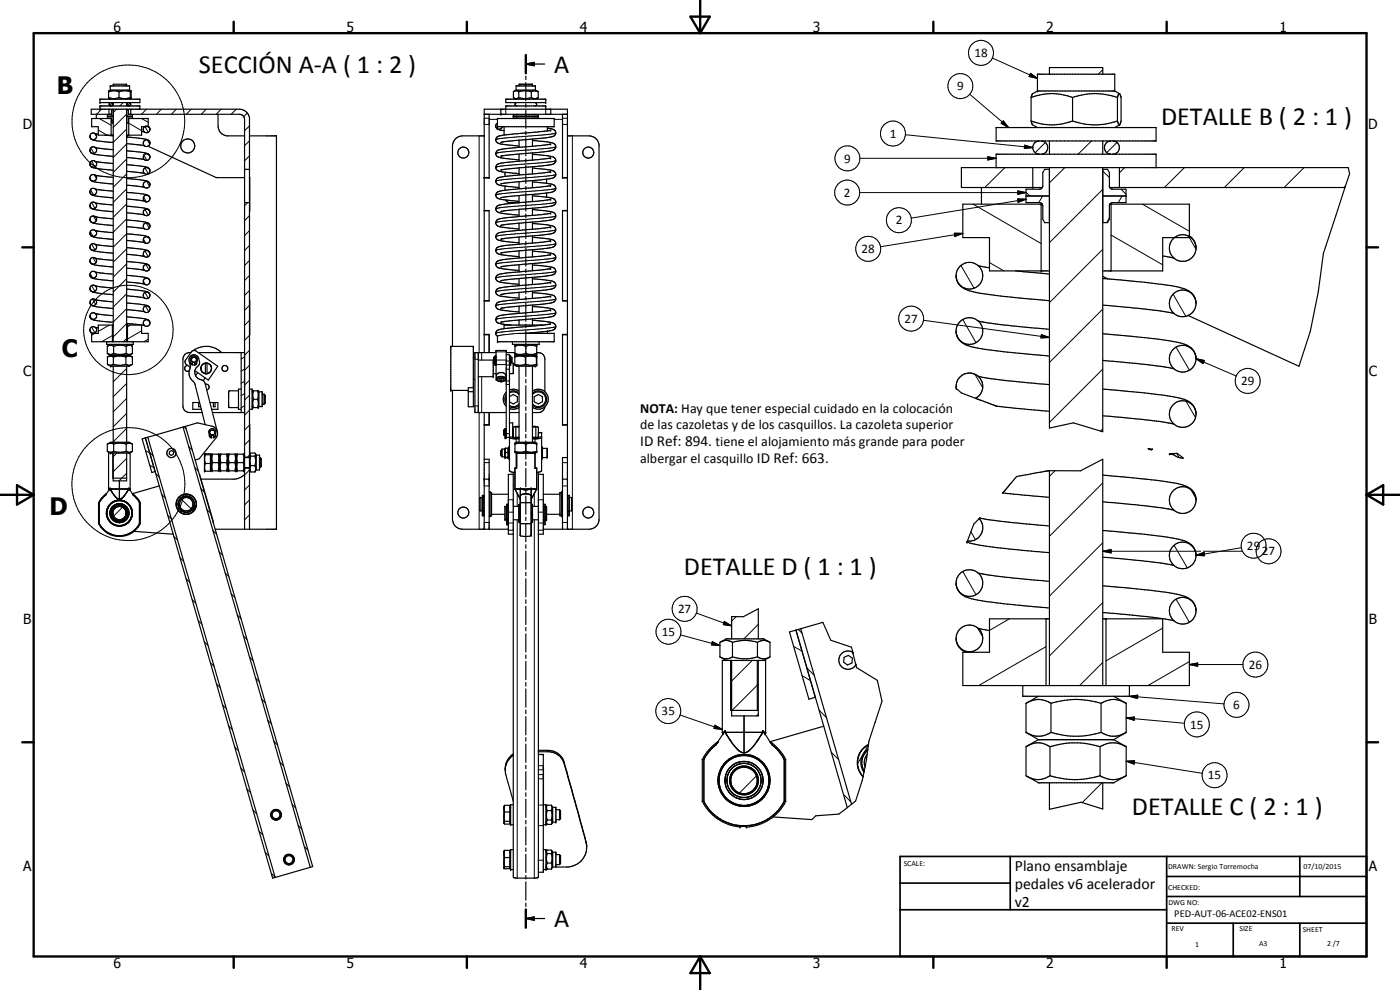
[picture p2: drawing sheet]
<svg xmlns="http://www.w3.org/2000/svg" width="420mm" height="297mm" viewBox="0 0 420 297" stroke-linecap="round" stroke-linejoin="round" font-family="sans-serif">
<defs><g id="words">
<g font-size="7.9">
<text x="59.7" y="21.8">SECCIÓN A-A ( 1 : 2 )</text>
<text x="166.3" y="21.8">A</text>
<text x="348.4" y="37.4">DETALLE B ( 2 : 1 )</text>
<text x="205.3" y="172.6">DETALLE D ( 1 : 1 )</text>
<text x="339.7" y="244.4">DETALLE C ( 2 : 1 )</text>
<text x="166.3" y="278.1">A</text>
</g>
<g font-size="7.2">
<text x="17" y="28.2">B</text>
<text x="18.5" y="107">C</text>
<text x="14.8" y="154.4">D</text>
</g>
<g font-size="4.7">
<text x="304.6" y="261.2">Plano ensamblaje</text>
<text x="304.6" y="266.6">pedales v6 acelerador</text>
<text x="304.6" y="272">v2</text>
</g>
<text font-size="4.6" x="192.1" y="133.8">ID Ref: 894. tiene el alojamiento más grande para poder</text>
<g font-size="4.2">
<text x="34" y="9.6">6</text>
<text x="104" y="9.6">5</text>
<text x="174" y="9.6">4</text>
<text x="244" y="9.6">3</text>
<text x="314" y="9.6">2</text>
<text x="384" y="9.6">1</text>
<text x="6.8" y="38.7">D</text>
<text x="410.6" y="38.7">D</text>
<text x="7" y="112.9">C</text>
<text x="410.8" y="112.9">C</text>
<text x="192.1" y="123.9">NOTA: Hay que tener especial cuidado en la colocación</text>
<text x="192.1" y="128.7">de las cazoletas y de los casquillos. La cazoleta superior</text>
<text x="192.1" y="139">albergar el casquillo ID Ref: 663.</text>
<text x="7" y="187.1">B</text>
<text x="410.8" y="187.1">B</text>
<text x="7" y="261.4">A</text>
<text x="410.8" y="261.4">A</text>
<text x="34" y="290.4">6</text>
<text x="104" y="290.4">5</text>
<text x="174" y="290.4">4</text>
<text x="244" y="290.4">3</text>
<text x="314" y="290.4">2</text>
<text x="384" y="290.4">1</text>
</g>
<g font-size="3.9">
<text x="292.4" y="17.2">18</text>
<text x="287.2" y="27.1">9</text>
<text x="267" y="41.4">1</text>
<text x="253.3" y="48.8">9</text>
<text x="253.3" y="59.1">2</text>
<text x="268.8" y="67.4">2</text>
<text x="258.6" y="75.9">28</text>
<text x="271.5" y="96.9">27</text>
<text x="372.5" y="115.6">29</text>
<text x="374.2" y="165">29</text>
<text x="378.7" y="166.7">27</text>
<text x="203.5" y="183.9">27</text>
<text x="198.7" y="190.8">15</text>
<text x="374.8" y="200.7">26</text>
<text x="198.6" y="214.6">35</text>
<text x="370.1" y="212.8">6</text>
<text x="357.2" y="218.6">15</text>
<text x="362.5" y="233.8">15</text>
</g>
<text font-size="3.1" x="352.4" y="275.2">PED-AUT-06-ACE02-ENS01</text>
<g font-size="2.4">
<text x="271.2" y="259.7">SCALE:</text>
<text x="350.6" y="260.8">DRAWN: Sergio Torremocha</text>
<text x="391.2" y="260.6">07/10/2015</text>
<text x="350.6" y="267">CHECKED:</text>
<text x="350.6" y="271.4">DWG NO:</text>
<text x="351.6" y="279.3">REV</text>
<text x="372" y="279.4">SIZE</text>
<text x="391" y="279.6">SHEET</text>
<text x="358.7" y="284.1">1</text>
<text x="377.9" y="283.8">A3</text>
<text x="398.3" y="283.8">2 /7</text>
</g>
</g></defs>
<g fill="none" stroke="#000" stroke-width=".35">
<path d="M157.8 19.2l2.5-.5v1zM157.8 16.5v5.5M157.8 19.2h5.7M28.9 34.3v1.3M30 29.8h12v1h-12zM30 32.8v-1h12v1M32.2 34.9h1.8M32.6 29.3l1.2 .3 1.9-.3M32.6 27.5v1.8M32.6 29.3l.1 .2M32.6 27.5a4.3 4.3 0 0 1 3.1 0M32.7 27.2v.1"/>
<path d="M32.7 29.5v.1M32.7 32.8v1.5M32.7 27.3l-.1 .2M32.7 29.6l.4 .2M33.1 27.1v-1.3h5.8v1.3M33.1 27.1h5.8M33.1 27.1l-.4 .1M33.2 30.8a.51 .51 0 0 0-.5 .5 .51 .51 0 0 0 .5 .5M33.3 35.6v5M33.3 30.8a.51 .51 0 0 1 .6 .5 .51 .51 0 0 1-.6 .5M33.4 34.3h-6v-1.5h44.5a3.1 3.1 0 0 1 3 2.6v123.4M33.4 35.6h-5.9v2.4h2v2.6h4.5"/>
<path d="M33.5 35.6v1.1l.1 .2h.4M34 25.8v-.5h4v.5M34 32.9h-.4l-.1 .2-.2 1.3h-1.1v1l1.3 .2M34 30.8v1M34 32.8v69.7M35.7 29.3a4.8 4.8 0 0 0 3.4 0M35.7 27.5h.3a4.6 4.6 0 0 1 3.1 0M35.7 27.5v1.8M38 32.9h.3l.2 .2 .1 1.3h1.1v1l-1.2 .2M38 34.9h1.7M38 30.8v1M38 32.8v69.7"/>
<path d="M38.5 34.3h33.4a1.52 1.52 0 0 1 1.5 1.5v123M38.5 35.6h6v2.4h-2v2.6h-4.5M38.5 35.6v1.1l-.2 .2h-.3M38.6 35.6v5M38.6 30.8a.51 .51 0 0 0-.5 .5 .51 .51 0 0 0 .5 .5M38.7 30.8a.51 .51 0 0 1 .5 .5 .51 .51 0 0 1-.5 .5M38.9 27.1l.4 .1M39.2 27.2l-.1 2.2 .2 .2M39.2 32.8v1.5M39.2 27.2l.1 .1M39.3 27.3v2.3M39.3 29.6l-.4 .2"/>
<path d="M39.3 29.4h.1M42.5 39.4l.8 .2M44.5 37.9l.2 .2M44.7 38.1a1 1 0 0 0-1.6 .3 1 1 0 0 0 .8 1.4 1 1 0 0 0 1.1-1.2M44.7 38.1l.3 .5M44.7 38.1l.3 .6M65.4 34.3v3.5a3 3 0 0 0 2.6 3h5.4M145.3 34.3h25M146.8 34.3v19.1h-1.5M148.8 38l.1 .2M148.8 37.9v.2M148.9 38.2a2.59 2.59 0 0 0 2.4 1"/>
<path d="M149.3 35.6h17v2.4h-17zM149.3 36.9l-.4 .4-.1 .7M150.3 32.8v1.5M150.8 38a1.03 1.03 0 0 1-.9 .8 1.03 1.03 0 0 1-1-.6M151.3 38v2.5M151.8 29.8h12v1h-12zM151.8 32.8v-1h12v1M154 34.4h7.6v1h-7.6zM154 34.9h7.6M154.2 27.5a1.19 1.19 0 0 1 1.5 0M154.2 27.5v1.9M154.2 29.4l.7 .4"/>
<path d="M154.9 27.1v-1.3h5.8v1.3M154.9 27.1h5.8M154.9 27.1l-.7 .3M155.1 30.8a.51 .51 0 0 0-.6 .5 .51 .51 0 0 0 .6 .5M155.1 35.4l.2 .2M155.3 34.3l-.2 .1M155.7 27.5h.2a5.7 5.7 0 0 1 3.6 0M155.7 29.3a5.8 5.8 0 0 0 3.8 0M155.7 29.3l-.6 .3-.9-.2M155.7 27.5v1.8M155.8 25.8v-.5h4v.5M157.8 22.9v1"/>
<path d="M157.8 24.8v5.4M157.8 31.1v1.1M157.8 33v5.5M157.8 39.4v1M159.5 27.5v1.8M159.5 29.3a1.81 1.81 0 0 0 1.9 .1M160.3 34.3l.2 .1M160.5 35.4l-.2 .2M160.6 30.8a.51 .51 0 0 1 .5 .5 .51 .51 0 0 1-.5 .5M160.7 27.1l.7 .3M161.4 27.5h.1l-.1 1.9M161.4 27.5l-.9-.3-1 .3"/>
<path d="M161.4 29.4l-.7 .4M164.3 38.4l.7 .2a1.28 1.28 0 0 1 1.6 .8 1.28 1.28 0 0 1-.7 1.6l-15.6 1.7M164.3 38v1.3M165.3 39.1l-13.3 1.3a4.4 4.4 0 0 0-3 .9 1.34 1.34 0 0 0 1.4 1.9l5.4 .6M165.3 32.8v1.5M168.8 34.3v19.1h1.5M298.9 38.3h48.1v4h-48.1zM309.4 29.3a16.9 16.9 0 0 1 12.5 0M309.4 36.3l.4 1 1.6 1M309.4 36.3a17.3 17.3 0 0 0 12.5 0M309.4 29.3v7M311.4 27.3v-5h23.1v5"/>
<path d="M311.4 27.3h23.1M311.4 27.3l-1.6 .9-.4 1.1M314.9 22.3v-2h16.1v2M321.9 36.3a20.2 20.2 0 0 0 13.5 0M321.9 29.3a20.2 20.2 0 0 1 13.5 0M321.9 29.3v7M334.5 27.3l1.5 .8M335.4 36.3l.2 .9 .4 .3M335.4 29.3v7M336 28.1l.5 1.2v7l-.5 1.2M336 28.1l-.4 .3-.2 .9M336 37.5l-1.5 .8"/>
<path d="M27 45.3l.4 .6M27 57.7l.4 .6M27 53.5l.4 .7M27 49.3l.1 .4M27 45.2l.4 .7M27.1 49.7l.1 .2M27.3 49.9a17.1 17.1 0 0 0 6.7 1.2M27.3 49.9a1 1 0 0 1 .2-1.6 1 1 0 0 1 1.4 .9 1 1 0 0 1-1.3 .9M27.4 58.3l.2 .2M27.4 54.2h.1M27.4 45.9l.2 .1M27.6 46l2.2 .5 4.2 .4"/>
<path d="M27.6 58.5l2.2 .5 4.2 .4M28.6 40.1l.9 .2M28.6 56.8l5.4 .6M28.6 48.4l5.4 .7M28.6 44.3l5.4 .6M28.6 52.6l5.4 .6M28.7 40.2a1.04 1.04 0 0 0-1.6 .2 1.04 1.04 0 0 0 .5 1.5l1.4 .3 5 .6M28.7 52.6a1.03 1.03 0 0 0-1.6 .3 1.03 1.03 0 0 0 .5 1.5l6.4 .8M28.7 40.2a1 1 0 0 1-.2 1.6 1 1 0 0 1-1.5-.7M28.7 44.3a1.01 1.01 0 0 0-1.2-.1 1.01 1.01 0 0 0-.5 1.1M28.7 56.8a1 1 0 0 0-1.5 .1 1 1 0 0 0 .2 1.4M28.7 44.3a1.01 1.01 0 0 1 .1 1.3 1.01 1.01 0 0 1-1.2 .4"/>
<path d="M28.7 52.6a1.01 1.01 0 0 1 .1 1.4 1.01 1.01 0 0 1-1.4 .2M28.7 56.8a.99 .99 0 0 1 .1 1.3 .99 .99 0 0 1-1.2 .3M31.7 40.6l2.3 .2M38 45.3h.7a14.9 14.9 0 0 1 6 1.1l.1 .2M38 57.7l.7 .1a14.8 14.8 0 0 1 6 1l.1 .2M38 51.4l5.2 .6M38 55.5l5.2 .6M38 59.7l5.2 .6M38 47.2l5.2 .6M38 43.1l5.2 .6M38 40.9l.4 .2M38 53.6l4.6 .4 1.8 .4"/>
<path d="M38 49.4h.7a16.6 16.6 0 0 1 5.9 1.1h.1M38 41.1l4.6 .5 1.8 .4M43.2 56.1l.1 .1M43.2 52h.1M43.2 47.8l.1 .1M43.2 43.7h.1M44.2 46.1a1.01 1.01 0 0 0-1.1 .5 1.01 1.01 0 0 0 .2 1.2M44.2 46.1l.6 .5M44.4 42a1.01 1.01 0 0 0-1.3 .4 1.01 1.01 0 0 0 .2 1.3M44.4 54.5a1.01 1.01 0 0 0-1.3 .4 1.01 1.01 0 0 0 .2 1.2M44.4 54.4l.3 .4M44.4 54.5l.3 .2"/>
<path d="M44.4 42l.3 .3M44.4 43.9l20.4 9.4h8.6M44.7 42.3a1 1 0 0 1 0 1.4 1 1 0 0 1-1.4 0M44.7 54.7l.1 .2M44.7 50.5l.2 .4M44.7 50.6a1.02 1.02 0 0 0-1.4-.1 1.02 1.02 0 0 0 0 1.5M44.7 42.3l.3 .5M44.7 50.6l.2 .2M44.8 59a1.01 1.01 0 0 0-1.5-.2 1.01 1.01 0 0 0 0 1.5M44.8 46.6a1.01 1.01 0 0 1-.2 1.3 1.01 1.01 0 0 1-1.3-.1M44.8 54.9a1.01 1.01 0 0 1-.2 1.3 1.01 1.01 0 0 1-1.3-.1M44.8 59a1.01 1.01 0 0 1-.2 1.3 1.01 1.01 0 0 1-1.3 0"/>
<path d="M44.8 59l.2 .4M44.8 54.9l.2 .4M44.8 46.6l.2 .4M44.9 50.8a1.02 1.02 0 0 1-.4 1.3 1.02 1.02 0 0 1-1.2-.1M73.4 50.8h1.5M74.9 40.8h8.1v118h-18.5M74.9 53.3v9.9M145.3 53.3h1.5M145.3 40.8h-6.5a3 3 0 0 0-3 3v60.1M150.4 42.7h.1M151.5 55.8v1.3M151.6 55.8l4.2 .5"/>
<path d="M151.7 51.7l-.2 1.3M151.7 60l.8 .7 3.3 .1M155.8 42.1v2.1M155.8 46.2v2.2M155.8 50.4v2.1M155.8 54.5v2.2M155.8 58.7v2.1M157.8 41.3v5.5M157.8 47.7v1M157.8 49.6v5.4M157.8 55.9v1.1M157.8 57.8v5.5"/>
<path d="M159.8 41.7v2.2M159.8 45.9v2.1M159.8 50v2.2M159.8 54.2v2.1M159.8 58.3v2.2M159.8 42.2l5.2 .5a1.31 1.31 0 0 1 1.5 .7 1.31 1.31 0 0 1-.4 1.6l-2.9 .6-12.9 1.3M159.8 46.3l4.6 .4a2.4 2.4 0 0 1 2.4 1.2 1.77 1.77 0 0 1-2.1 1.6l-14.4 1.5M159.8 50.4l4.6 .5a2.51 2.51 0 0 1 2.4 1.2 1.8 1.8 0 0 1-2.1 1.6l-.7 .1M159.8 54.6l4.6 .4a2.29 2.29 0 0 1 2.4 1.3 1.78 1.78 0 0 1-2.1 1.5l-.7 .1M159.8 58.7l4.2 .5M164 59.2h.4a2.75 2.75 0 0 1 2.4 1.2 1.77 1.77 0 0 1-2.1 1.6l-14.4 1.5M164 53.8l-13.7 1.4"/>
<path d="M164 57.9l-13.7 1.4M164 53.8v1.2M164 57.9v1.3M165.3 47.4l-14.6 1.5a1.59 1.59 0 0 0-1.8 1.8 5.3 5.3 0 0 0 3.9 1.1l3 .3M165.3 43.2l-9.4 1a20.7 20.7 0 0 0-6.8 1.1 1.17 1.17 0 0 0-.2 1.4 1.17 1.17 0 0 0 1.2 .6l5.7 .7M165.3 51.5l-2.7 .4-10.6 1a4.1 4.1 0 0 0-3 .9 1.27 1.27 0 0 0 0 1.4 1.27 1.27 0 0 0 1.4 .5l1.2 .1M165.3 55.7l-14.6 1.5a1.48 1.48 0 0 0-1.8 1.8l.4 .4a19.4 19.4 0 0 0 6.5 1M165.3 59.8l-2.2 .4-11.5 1a2.91 2.91 0 0 0-2.8 1.2 1.61 1.61 0 0 0 1.9 1.6l5.1 .6M168.8 53.3h1.5M170.3 40.8h6.5a3 3 0 0 1 3 2.6v112.8a3 3 0 0 1-3 2.6h-13.7M294.5 56.3v5M298.9 50.3v-4h48.1v4"/>
<path d="M307.9 58.8h7M310 50.3v6M311.6 42.3a2 2 0 0 0-1.7 2.1 2 2 0 0 0 2 1.9M312.8 42.3a2.01 2.01 0 0 1 1.6 2.1 2.01 2.01 0 0 1-1.9 1.9M312.8 56.3h-24.3v-6h116.1l.4 1.8-1.4 4.2M314.9 50.8h-1.4l-.5 1v4l-.4 .8-.4 .2h-4.3v4h4l.7 .2 .4 .8v4l.5 1h1.4M314.9 50.3v78.1l7.2-1.5 8.9 2.6v-79.2M314.9 42.3v4M331 50.8h1.4l.5 1v4.2l.4 .6 .4 .2h4.2v4h-3.9l-.8 .3-.3 .5v4.2l-.5 1h-1.4M331 42.3v4M331 58.8h6.9M333.1 56.3h70.5"/>
<path d="M333.1 42.3a2.01 2.01 0 0 0-1.7 2.2 2.01 2.01 0 0 0 2 1.8M334.3 42.3a2.01 2.01 0 0 1 1.6 2.1 2.01 2.01 0 0 1-1.9 1.9M335.9 50.3v6M403.6 56.3l-6.4 19.8-1.6 11.4-2.4 12-3.4 10.4-33.2-15.2M27 74.3l.1 .4M27 61.8a1 1 0 0 1 1-1.2 1 1 0 0 1 1 1.2 1 1 0 0 1-1.4 .8M27 74.3a1.02 1.02 0 0 1 1.3-1.1 1.02 1.02 0 0 1 .5 1.6 1.02 1.02 0 0 1-1.7-.1M27 70.1l.6 .8M27 61.8l.2 .4M27 74.3l.2 .4M27 66l.2 .5M27 61.8l.1 .4"/>
<path d="M27 78.4l.2 .5M27.1 62.2l.3 .3M27.2 74.7a6.7 6.7 0 0 0 3.6 1l3.2 .3M27.2 62.2l.2 .3M27.3 66.5a18 18 0 0 0 6.7 1.2M27.4 62.5l.2 .1M27.5 79.1l1.1 .4 5.4 .6M27.6 62.6l2.2 .5 4.2 .4M27.6 70.9l1.8 .5 4.6 .4M28.6 77.5l5.4 .6M28.6 69.2l5.4 .6M28.6 65l5.4 .7"/>
<path d="M28.6 60.9l5.4 .6M28.6 73.3l5.4 .7M28.7 77.5a1.02 1.02 0 0 1 0 1.5 1.02 1.02 0 0 1-1.4 0M28.7 65.1a1.02 1.02 0 0 0-1.4 0 1.02 1.02 0 0 0 0 1.4M28.7 69.3a1 1 0 0 0-1.6 .1 1 1 0 0 0 .5 1.5M28.7 77.5a1.02 1.02 0 0 0-1.4 0 1.02 1.02 0 0 0 0 1.5M28.7 65.1a1.02 1.02 0 0 1 0 1.4 1.02 1.02 0 0 1-1.5 0M28.7 69.3a.99 .99 0 0 1 .1 1.2 .99 .99 0 0 1-1.2 .4M38 70.1l5 .6 1.5 .4M38 78.4l3.7 .4 2.5 .5M38 76.3l5.2 .6M38 63.9l5.2 .5"/>
<path d="M38 72.1l5.3 .7M38 68l5.2 .6M38 66l1 .1a14.6 14.6 0 0 1 5.7 1v.1M38 61.8l4.6 .5a2.65 2.65 0 0 1 2.1 .7M38 74.3l4.6 .5a2.45 2.45 0 0 1 2.2 .8M43.2 68.6h.1M43.2 64.4l.1 .1M43.2 76.9h.1M43.2 60.3h.1M44.2 79.3l.7 .6M44.2 79.3a1.03 1.03 0 0 0-1.1 .6 1.03 1.03 0 0 0 .2 1.1M44.2 79.3l.5 .4"/>
<path d="M44.5 71.2a1 1 0 0 0-1.4 .5 1 1 0 0 0 .8 1.3 1 1 0 0 0 1.1-1.2M44.5 71.1l.3 .4M44.5 71.2l.3 .3M44.7 63a1 1 0 0 0-1.4 0 1 1 0 0 0 0 1.4M44.7 75.5a1 1 0 0 0-1.4-.1 1 1 0 0 0 0 1.5M44.7 63l.2 .3M44.8 71.5l.2 .3M44.8 75.6l.2 .4M44.8 71.5l.2 .4M44.9 67.5a1.01 1.01 0 0 1-.4 1.2 1.01 1.01 0 0 1-1.2-.1M44.9 79.9a1.01 1.01 0 0 1-.4 1.3 1.01 1.01 0 0 1-1.2-.2M44.9 67.5a1.01 1.01 0 0 0-1.5-.5 1.01 1.01 0 0 0-.1 1.6"/>
<path d="M44.9 63.3l.1 .2M44.9 67.4l.1 .3M44.9 63.3l.1 .3M44.9 79.9l.1 .3M45 63.5a1.03 1.03 0 0 1-.6 1.1 1.03 1.03 0 0 1-1.1-.2M45 76a1.03 1.03 0 0 1-.6 1.1 1.03 1.03 0 0 1-1.1-.2M73.4 60.8h1.5M145.3 63.2h1.5v27.1h-1.5M145.3 63.2h1.5M150.4 75.9h.1M150.4 75.9h-.1M155.8 62.8v2.1"/>
<path d="M155.8 67v2.1M155.8 71.1v2.2M155.8 75.3v2.1M155.8 79.4v2.2M157.8 64.2v1M157.8 66.1v5.5M157.8 72.5v1M157.8 74.4v5.5M159.8 62.5v2.1M159.8 66.6v2.2M159.8 70.8v2.1M159.8 74.9v2.2"/>
<path d="M159.8 79.1v2.1M159.8 62.9l5.5 .6a1.3 1.3 0 0 1 1.5 1.3 1.3 1.3 0 0 1-1.6 1.2l-14.9 1.6M159.8 67.1l3 .2a6.3 6.3 0 0 1 3.8 1 1.42 1.42 0 0 1-.3 1.5 1.42 1.42 0 0 1-1.4 .4l-14.6 1.6M159.8 71.2l4.9 .5a1.68 1.68 0 0 1 2 1.8l-.8 .7-1.9 .3-13.6 1.4M159.8 75.4l5.5 .5a1.3 1.3 0 0 1 1.5 1.3 1.3 1.3 0 0 1-1.6 1.3l-14.9 1.6M159.8 79.5l3.8 .4a4.9 4.9 0 0 1 3 .8 1.39 1.39 0 0 1-.2 1.5 1.39 1.39 0 0 1-1.5 .5l-14.6 1.5M165.2 68.1v.1M165.3 64l-2.7 .4-10.6 .9a4.1 4.1 0 0 0-3 .9 1.45 1.45 0 0 0 1.7 2l5.1 .5M165.3 76.4l-15.4 1.7a1.21 1.21 0 0 0-1.1 1.3 1.21 1.21 0 0 0 1.3 1.1l5.7 .7M165.3 68.1l-14.6 1.5a1.46 1.46 0 0 0-1.7 2l1.4 .7 5.4 .6M165.3 72.3l-15.4 1.7a1.21 1.21 0 0 0-1.1 1.3 1.21 1.21 0 0 0 1.3 1.1l5.7 .6M168.8 63.2h1.5"/>
<path d="M170.3 63.2h-1.5v27.1h1.5M293.6 79.7l3.4 .6M312.5 61.3v20M312.8 61.3h-23.8v10h8v10h17.9M333.1 61.3h23.8v10h-8v10h-17.9M333.4 61.3v20M348.9 76.8l3.4 .6M356.9 70.8l1.2 1.1M358 71.9a4 4 0 0 1-1.8 6.4 4 4 0 0 1-5.1-4.3 4 4 0 0 1 6.1-2.9l1.1 1 .4 .8M358.8 73.2l.1 .9M27 82.5l.1 .3M27 90.9a1 1 0 0 1 1-1.2 1 1 0 0 1 .9 1.3 1 1 0 0 1-1.5 .5"/>
<path d="M27 86.7a1.02 1.02 0 0 1 1.3-1.1 1.02 1.02 0 0 1 .5 1.6 1.02 1.02 0 0 1-1.7-.1M27 99.2l.7 .8M27 86.7l.2 .4M27 90.9l.3 .5M27 86.7l.1 .4M27 90.8l.2 .6M27 95l.1 .3M27.1 82.8a.99 .99 0 0 1 1-1.3 .99 .99 0 0 1 .8 1.4 .99 .99 0 0 1-1.6 .2l-.2-.2M27.1 95.2a1 1 0 0 1 1-1.3 1 1 0 0 1 .8 1.5 1 1 0 0 1-1.7 0M27.1 82.8l.1 .2M27.1 95.2l.1 .2M27.1 95.4a6.8 6.8 0 0 0 4.3 1.1l2.6 .2"/>
<path d="M27.2 87.1a6.7 6.7 0 0 0 3.6 1l3.2 .3M27.2 83.1l1.4 .6 5.4 .5M27.2 91.4l.2 .1M27.3 91.4l1.3 .6 5.4 .6M27.3 99.7l.5 .3M27.4 91.5l.1 .1M28.6 90l5.4 .6M28.6 85.8l5.4 .6M28.6 98.3l.9 .1M28.6 81.7l5.4 .6M28.6 94.1l5.4 .6M28.7 98.3a1 1 0 0 0-1.4 0 1 1 0 0 0 0 1.4"/>
<path d="M28.7 98.3a.99 .99 0 0 1 .3 1 .99 .99 0 0 1-.8 .7M33.7 97.5v5M34 97.5h-4.5v2.5h-2v2.5h17v-2.5h-2v-2.5h-4.5M38 97.1l5.3 .6M38 92.9l5.2 .6M38 88.8l5.2 .5M38 80.4l5.2 .6M38 82.6l2 .2a9.9 9.9 0 0 1 4.7 1l.1 .1M38 86.7l4.2 .5a2.79 2.79 0 0 1 2.6 .9M38 84.6l5.3 .6M38 90.9l4.2 .4a3.7 3.7 0 0 1 2.7 1.1M38 95l3.7 .4a4.5 4.5 0 0 1 3 .8l.2 .3"/>
<path d="M38.3 97.5v5M43.2 81l.1 .1M43.2 89.3l.1 .1M43.2 93.5h.1M44.2 83.5a1.01 1.01 0 0 0-1.2 1 1.01 1.01 0 0 0 1.3 .9 1.01 1.01 0 0 0 .5-1.5M44.2 83.4l.4 .3 .4 .6M44.7 87.9a1 1 0 0 0-1.4 0 1 1 0 0 0 0 1.4M44.7 92.1a1 1 0 0 0-1.4-.1 1 1 0 0 0 0 1.5M44.8 96.4a1 1 0 0 0-1.7 .2 1 1 0 0 0 1 1.4 1 1 0 0 0 .8-1.5M44.8 88.1l.2 .3M44.8 88.1l.2 .4M44.9 92.4a1.01 1.01 0 0 1-.4 1.2 1.01 1.01 0 0 1-1.2-.1"/>
<path d="M44.9 92.3l.1 .3M44.9 96.5l.1 .3M45 88.4a1.03 1.03 0 0 1-.6 1.1 1.03 1.03 0 0 1-1.1-.2M74.9 90.2v10.3M145.3 90.2h1.5M150.4 88.3v.1M150.4 88.3l-.1 .1M155.8 83.6v2.1M155.8 87.7v2.2M155.8 91.9v2.1M155.8 96v1.5M157.8 80.7v1.1"/>
<path d="M157.8 82.7v5.4M157.8 89v1M157.8 90.9v5.5M157.8 97.3v1M157.8 99.2v7.4M159.8 83.2v2.2M159.8 87.4v2.1M159.8 91.5v2.2M159.8 95.7v1.8M159.8 83.7l4.6 .4a2.21 2.21 0 0 1 2.4 1.2 1.78 1.78 0 0 1-2.1 1.6l-14.3 1.4M159.8 87.8l5.5 .6a1.3 1.3 0 0 1 1.5 1.3 1.3 1.3 0 0 1-1.6 1.2l-14.9 1.6M159.8 91.9l4.2 .5a3 3 0 0 1 2.7 1 1.63 1.63 0 0 1-2 1.8l-14.4 1.5"/>
<path d="M159.8 96.1l4.7 .5a2.48 2.48 0 0 1 2.3 1.1 1.47 1.47 0 0 1-1.7 1.5l-7.8 .8M159.8 93.7l-9.2 .9a1.4 1.4 0 0 0-1.4 .5 1.4 1.4 0 0 0-.2 1.5l1.3 .6 3.1 .3M162.8 97.5l-9.4 .9a7.7 7.7 0 0 0-4.4 1 .96 .96 0 0 0 .3 1.5v1.6h17v-2.5h-10.7M164.3 99.4v.6M165.3 88.9l-15.4 1.7a1.21 1.21 0 0 0-1.1 1.3 1.21 1.21 0 0 0 1.3 1.1l5.7 .6M165.3 97.2h.1M165.3 97.2l-2.2 .3h-11.8v1.1M165.3 80.6l-14.6 1.5a1.42 1.42 0 0 0-1.5 .5 1.42 1.42 0 0 0-.2 1.5l1.4 .6 5.4 .6M165.3 84.7l-15.4 1.7a1.21 1.21 0 0 0-1.1 1.3 1.21 1.21 0 0 0 1.3 1.1l5.7 .7M165.3 93l-5.5 .7M168.8 90.2h1.5M286.9 82.7l.2 1.2"/>
<path d="M286.9 82.7a4 4 0 0 1 5.3-3.8 4 4 0 0 1 1.9 6.3 4 4 0 0 1-6.5-.2M286.9 99.3a4 4 0 0 1 5.7-3.6 4 4 0 0 1 .9 6.7 4 4 0 0 1-6.4-1.9M286.9 99.3l.2 1.2M287.1 83.9l.5 1.1M287.1 83.9l.1 .3M287.2 84.2l.2 .4M287.6 85l.8 .9 1.3 .9a46.6 46.6 0 0 0 12.6 2.2l12.6 1.2M293.6 96.3l7.8 1.2 13.5 1.3M304.8 81.3l10.1 .9M331 91.6l16.1 1.5 5.2 .9M331 83.6l7.2 .6a122.5 122.5 0 0 1 17.2 2.4l1.3 .6 1.1 1M331 82.9l1.6 .8"/>
<path d="M357.8 88.2a4 4 0 0 0-6.5 1.2 4 4 0 0 0 3.6 5.6 4 4 0 0 0 3.7-5.5M357.8 88.2l.9 1.4M357.8 88.2l.8 1.1M358.8 89.8l.1 .9M32 102.5v.8h8v-.8M32.2 106a1.63 1.63 0 0 0 1.9 0M32.2 103.9a1.63 1.63 0 0 1 1.9 0M32.2 103.9v2.1M32.2 106l1 .6M32.2 109.3a1.42 1.42 0 0 0 1.8 0M32.2 107.1a1.61 1.61 0 0 1 1.8 0M32.2 107.1v2.2"/>
<path d="M33.2 106.6h5.6M33.2 103.3l-1 .6M33.2 106.6l-.9 .5M34 109.9v22.8M34 109.3a5.8 5.8 0 0 0 3.8 0M34 107.1a6.7 6.7 0 0 1 3.8 0M34 107.1v2.2M34.1 106a5.8 5.8 0 0 0 3.8 0M34.1 103.9a5.8 5.8 0 0 1 3.8 0M34.1 103.9v2.1M37.8 109.3a1.69 1.69 0 0 0 1.9 0M37.8 107.1a1.88 1.88 0 0 1 1.9 0"/>
<path d="M37.8 107.1v2.2M37.9 106a1.52 1.52 0 0 0 1.8 0M37.9 103.9a1.52 1.52 0 0 1 1.8 0M37.9 103.9v2.1M38 109.9v22.8M38.8 103.3l.9 .6M38.8 106.6l.9 .5M39.7 109.3l-.9 .6h-5.6l-.9-.6M39.7 103.9v2.1M39.7 107.1v2.2M39.7 106l-.9 .6M56.3 109.6a.89 .89 0 0 0-.9 1.2 .89 .89 0 0 0 1.4 .5"/>
<path d="M57.3 105.8a2.01 2.01 0 0 0-2.4 2v14a1.94 1.94 0 0 0 2 2h3.8M57.3 105.7v.1M58 105.2a6.5 6.5 0 0 1 8.5 .6M58 105.2l.8 .1 6.6 4.6-2.9 4.1-4-2.8M58 105.2l-.4 .2-2 2.8 .2 1.1 1.3 .9M58.4 108.7l.2 .5-.4 .4a1.16 1.16 0 0 0 1-1.5 1.07 1.07 0 0 0-1.1-1.3 1.07 1.07 0 0 0-.9 1.5v.8l.4 .4 .2-.2-.2-.2 .3-.5 .5 .1M59.3 111.8l-.6 .9M59.5 105.8h13.9M60.3 110.4v.3M60.3 110.9l.4 .7M60.5 109.8a1.56 1.56 0 0 0 1.1 2.3M60.9 111.7l.5 .3"/>
<path d="M61.2 109.1l-.7 .6M61.4 109.1l.2-.1v3.1M61.6 113.4l-.6 .8M61.6 115.3a.88 .88 0 0 1 1.1 .6 .88 .88 0 0 1-.7 1.1M61.7 112.1h.1M62.1 109l-1 .2-.5 .4-.3 .6M62.1 109v3.1h-.5M62.1 109l1 .6M62.4 112l-.9 .1M63.1 111.5l-.7 .6M63.1 109.5l.4 .9-.4 1.1M63.1 109.6l.2 .2"/>
<path d="M63.1 111.5l-.4 .4M63.4 110.1v.3M71.6 117.3h-2.7l-.3 .2 .1 4.7 2.9 .1M72.4 116.8h-.8v6h.8M72.4 105.8v18M74.9 116.8h.8v6h-.8M75.7 117.6l.1-.3h1.7l.2 .3M76.1 119.8l-.3 .9 .3 1.6M76.1 117.3l-.3 .9 .3 1.6M76.1 119.8h1.2M77.3 117.3a3.3 3.3 0 0 1 0 2.5M77.3 119.8a3.2 3.2 0 0 1 0 2.5"/>
<path d="M77.7 117.6h1v4.4h-1M77.7 117.6v4.4M78.7 118.3h.6M79.3 118.3v3M79.3 118.3l.3 .3v2.4l-.3 .3M135.8 117.1v38.7a3 3 0 0 0 3 3h13.8M140.5 117.5h1.6M142.1 116.3h-1.6v5.7h1.6v-18.1h-6.8v13.2h5.2M142.1 107.3h.4M142.1 113.8h.4M143.5 108h4.5v5h-4.5M143.5 105.8v18"/>
<path d="M145.3 100.3h1.5v5.5M145.3 105.8v-73h25v126M145.3 100.5h1.5M148 109h.6M148 112.1h.9M148.5 108.6h.1M148.6 106.8h.2v2.8l-.2-.1zM148.6 107.2h-.4v1.5h.3M148.8 109h.1M148.8 107.2h.1M148.8 108.7h.1M148.9 105.8h-6.4v18h9.4"/>
<path d="M149.1 114h-.2v-8.8h3v26h1M149.1 114l-.1-1.6a1.77 1.77 0 0 1 2.7-.1v1.7M149.1 114a1.88 1.88 0 0 0 2.6 0M149.8 113.6l.6-.2 .6 .2v.4l-.6 .2-.6-.2zM150 113.5l.4 .2M150.4 113.7v.5M150.8 113.5l-.4 .2M151.7 114h.2M151.9 118.5l-.4 1.1 .4 1.5M151.9 117.7a2.89 2.89 0 0 0 0 4.2M151.9 105.8h2.6M151.9 106.4h1v34.8l.5 .4 1.1 .2"/>
<path d="M152.9 117l1.5-.2 1.4 .5M152.9 109h.1M152.9 117.6l.7-.3a2.14 2.14 0 0 1 2.2 .7M152.9 119l1.1-.6 1.3 .6v1.5l-1.3 .7-1.1-.6M152.9 107.2h.1M152.9 108.7h.1M153 106.8h.2v2.8l-.2-.1zM153.2 109h.8v3.1h-1.1M153.2 108.6h.1M153.3 107.2v1.5h.3v-1.5h-.4M153.8 102.5v.8h8v-.8M154.5 109.3l1.2 .3 2-.3"/>
<path d="M154.5 107.1a4.8 4.8 0 0 1 3.2 0M154.5 106a6.1 6.1 0 0 0 3.5 .1 4.5 4.5 0 0 0 3.1-.1M154.5 103.9a6.1 6.1 0 0 1 3.5-.1 4.5 4.5 0 0 1 3.1 .1M155 103.3l-.5 .3v2.7l.5 .3M155 106.6h5.6M155 106.6l-.5 .2v2.8l.5 .3h5.6l.5-.3M155.8 109.9v22.8M157.7 109.3l.2 .1a4.4 4.4 0 0 0 3.1-.1M157.7 107.1a5.2 5.2 0 0 1 3.3 0M157.7 107.1v2.2M157.8 107.5v5.4M157.8 113.8v1.1"/>
<path d="M157.8 115.7v5.5M159.8 118a2.5 2.5 0 0 1 3.5 0 2.5 2.5 0 0 1 0 3.5 2.5 2.5 0 0 1-3.5 .1M159.8 109.9v22.8M159.8 117.3a3 3 0 0 1 4.7 2.5 3 3 0 0 1-4.7 2.4M160.3 119l1.3-.6 1.2 .6v1.5l-1.2 .7-1.3-.7zM160.6 103.3l.5 .3v2.7l-.5 .3M160.6 106.6l.5 .2M161.1 106.8v2.8M161.1 107.1h.1M161.1 105.8a2.08 2.08 0 0 1 2.4 1.6v10.2M168.8 100.5h1.5M170.3 100.3h-1.5v27.3h1.5"/>
<path d="M287.1 100.5l.8 1.5 .6 .7a10.1 10.1 0 0 0 5.6 1.9l8.2 1.1 12.6 1.1M288.2 113.1a4 4 0 0 1 6 .5 4 4 0 0 1-1.4 5.9l-4.3-1.6-1.5-1.3 .1-1.7zM292.8 119.5l6.2 2.3M293.6 112.9l8.6 1.3 12.7 1.2M331 100.1l7.2 .7a94.9 94.9 0 0 1 17.7 2.6l.2 .1a4.3 4.3 0 0 1 2.5 2.4M331 108.1l13.5 1.3 7.8 1.3M331 116.8l6.6 .5a105.9 105.9 0 0 1 18.3 2.7l1.1 .6 .8 .8M358.6 106.1l.3 1.2M32.2 133.3l1-.6h5.6l.9 .6M32.2 133.3a1.63 1.63 0 0 1 1.9 0M32.2 135.4a1.85 1.85 0 0 0 1.9 0M32.2 135.4l1 .5"/>
<path d="M32.2 133.3v2.1M33.9 135.9v7.6h3.9M34 135.9v8.4h4v-8.4M34.1 133.3l1.4-.3 2.4 .3M34.1 135.4a6.7 6.7 0 0 0 3.8 0M34.1 133.3v2.1M37.9 133.3l.7-.3 1.1 .3M37.9 135.4l.9 .3 .9-.3M37.9 133.3v2.1M39.7 133.3v2.1M39.7 135.4l-.9 .5M42.7 131.7l.9-.3 3 10.1-1 .3z"/>
<path d="M43.6 131.4l38.2 132.1 .8-.2M44.4 131.2l38.2 132.1M44.4 131.2l-.8 .2M50.9 135.5l.6-.3 .6 .4-.1 .7-.6 .4-.6-.5zM54.9 128.1l38.2 132.1M54.9 128.1l4.4-1.2 4.4 1a2.24 2.24 0 0 1 1.1 3.5l-5 6.3-1.2 .3M54.9 128.1l-10.5 3.1M55.7 127.9l38.1 132.1-.7 .2M59.6 120.8v1.2h.5v-.2M59.9 120.8h-2v2l2.5-.1M61.4 136.3h.1M61.4 136.2v.2"/>
<path d="M61.4 136.4h.2M61.4 136.2l1.7-.1v5.3l-1.7-.1v-5M61.6 127.4l-3.3-12.6a3.6 3.6 0 0 1-1.2-4.6l-.3-1.9a1.49 1.49 0 0 1 1-1.8 1.49 1.49 0 0 1 1.8 1.1l.3 1-.2 .9a2.49 2.49 0 0 0-1.2 2.7 2.49 2.49 0 0 0 2.4 1.9l.6 .9 3.7 14.4M61.6 136.4a3.5 3.5 0 0 0 0 2.7M61.6 139.1a2.79 2.79 0 0 0 0 2.3M61.6 136.4h1.5M61.6 139.1h1.5M63 120.8h2.4v2h-1.9M63.1 136.6h.3M63.5 130.5l-.2 .5 .2 .4a.92 .92 0 0 1-.7-1.3 1.06 1.06 0 0 1 1-1.5 1.06 1.06 0 0 1 .9 1.6l-.1 .8-.6 .4 .3-.6-.3-.3M63.7 123.8h9.7M63.8 138.8h1.7"/>
<path d="M63.8 138.8l-.2 .9 .2 1.6M63.8 136.3l-.2 .9 .2 1.6M64 130.5l-.5 .1M64 120.8v1.2h.5v-1.2M65.5 136.3a3.3 3.3 0 0 1 0 2.5M65.5 138.8l.2 1.2-.2 1.3M65.9 136.6l-.2-.3h-2.1l-.2 .3v4.4M65.9 136.6l.2-.3h2.1l.2 .3M65.9 136.6v4.4M66.3 138.8h1.7M66.3 138.8l-.2 .9 .2 1.6M66.3 136.3l-.2 .9 .2 1.6"/>
<path d="M68 136.3a3.3 3.3 0 0 1 0 2.5M68 138.8l.2 1.2-.2 1.3M68.4 136.6l.2-.3h2.1l.2 .3M68.4 136.6v4.4M68.8 136.3l-.2 .9 .2 1.6M68.8 138.8h1.7M68.8 138.8l-.2 .9 .2 1.6M70.5 136.3l.2 .9-.2 1.6M70.5 138.8l.2 .9-.2 1.6M70.9 136.6v4.4M70.9 136.6l.2-.3h2.1l.2 .3M71.3 138.8l-.2 .9 .2 1.6"/>
<path d="M71.3 136.3l-.2 .9 .2 1.6M71.3 138.8h1.7M73 136.3a3.3 3.3 0 0 1 0 2.5M73 138.8a3.1 3.1 0 0 1 0 2.5M73.4 137.3h1.5M73.4 137.2h1.5M74.9 127.4l.1 9.1M75.1 136.2l.2-.3h1.2l.2 .3M75.1 136.2l.2 .7M75.1 136.1l-.2 .5M75.3 139.7l-.3 .7 .3 1.2M75.3 136.9l-.3 1.1 .3 1.7"/>
<path d="M75.3 136.9h1.2M75.3 139.7h1.2M75.7 122l.1 .3h1.7l.2-.3M76.5 139.7l.2 .7-.2 1.2M76.5 136.9l.2 1.1-.2 1.7M76.7 136.2v.3l-.2 .4M76.7 136.1l.2 .5M76.9 136.6h1v4.4h-1M76.9 136.6v4.4M77.9 137.3h.2M78.1 137.3v3M78.1 137.3l.3 .3v2.4l-.3 .3"/>
<path d="M78.7 121.3h.6M145.3 137.8h1.5v21M145.3 123.8v35M145.3 127.4h1.5M146.8 123.8v3.8h-1.5M150.4 135.2v1.5M150.4 136.7h.3M150.4 135.2h.3M151.5 134.7l.1-.2h.9l.1 .2M151.5 134.7h-.8v2.4h.8M151.5 134.7v2.4M151.5 137.1l.1 .2"/>
<path d="M151.5 130.5h.1M151.6 128.6h.2v2.8h-.2zM151.6 129.1l-.4-.1v1.5h.3M151.7 134.5v1.3M151.7 135.8v1.4M151.7 135.8h.7M151.8 129h.1M151.8 130.5h.1M152.4 134.5v1.3M152.4 135.8v1.4M152.5 137.3h-.9M152.6 137.1l-.1 .2"/>
<path d="M152.9 126.9h1v4.2l.8 .3M152.9 123.8h2.9M152.9 131.1v.1M152.9 134.2h-.3v3.5h.3M152.9 131.2l1 .4 1.9 .1M153.9 129l.1 .1M153.9 130.5h.1M154 130.5h.1M154 131.1l.5 .2M154.5 133l.5-.3h5.6l.5 .3v2.7l-.5 .2h-5.6l-.5-.2zM154.5 133.3a4.4 4.4 0 0 1 3.3 0 4.4 4.4 0 0 1 3.3 0M154.5 135.4l1.7 .3 1.6-.3 1.6 .3 1.7-.3"/>
<path d="M154.7 131.4h1.1M154.7 131.4h.3M155.1 135.9v4.6h-.6v6.2M155.8 127.9l-1.7 .3-.1 3.1M155.8 128.1h-1v3.1h1M155.8 122.2l-1.4 .6-1.5-.2M155.8 121.6l-.3 .2a2.35 2.35 0 0 1-2.6 .2M157.8 122.1v1M157.8 124v5.5M157.8 130.3v1.1M157.8 132.3v5.5M157.8 138.6v1.1"/>
<path d="M159.8 127.9l1.3 .1 .5 .3v2.8M159.8 128.1h1v3.1h-1M160.6 135.9v4.6h.5v6.2M161.4 131.2l-1.6 .2M161.4 131.2l-.8 .2M161.6 131.1l-.2 .1M161.6 129.8h.9v11.4l-.9 .5M162.5 131.1l-.7 .5-2 .1M162.5 134.2h.3v3.5h-.3M162.8 134.5l1.5 .1-.1 2.7h-1.4M163.5 122a1.98 1.98 0 0 1-1.9 1.8h-1.8M168.8 127.4h1.5"/>
<path d="M170.3 137.3h-1.5v21.5M299 121.8h.1M299.1 121.8l15.8 1.6M331 124.8l13.5 1.2 7.8 1.3M344.6 134.6h.1M344.6 134.6l1.3 .2-.4 .2zM351.9 136.1h-.9l1.3 .3M351.9 136.1l1.4-.1 1.8 1.5a4.2 4.2 0 0 1-3.2-1.4zM357.8 121.4l.8 1.1M358.6 122.7l.3 1.3M29.6 150.8h.2M29.6 157.1h.2"/>
<path d="M29.6 150.8v6.3M29.6 157.1a7 7 0 0 0 6.2 3.9 7 7 0 0 0 6.3-3.9M29.8 150.8v6.3M29.8 157.1a6.8 6.8 0 0 0 12.1 0M31.9 148.2l-2.1 2.6M31.9 148.2h.1M32 154h.1M32 148.1l-.1 .1M32 148.1l-1.8 1.7-.6 1M32.1 154a3.8 3.8 0 0 0 2.3 3.4M32.1 153.5v.5M32.2 153a3.8 3.8 0 0 0 1.8 4.2"/>
<path d="M32.6 146.7v-10.8h6.5v10.8M32.6 146.7l.2 .2M32.6 146.7l.1 .3M32.7 147l-.7 1.1M32.8 146.9l-.1 .1M32.8 151.8l-.6 1.4M33 154h.3M33.1 146.7h5.5M33.1 146.7v-.2l-.3 .4M33.1 146.7l1.2 1.9M33.3 154.3l.2 .7 .7 1M33.6 150.9l-.6 .7"/>
<path d="M33.7 154h.2M33.7 154a2.14 2.14 0 0 0 2.7 2M33.7 153.8v.3M33.7 154.3l.1 .3M33.8 150.8a3.8 3.8 0 0 1 5.4 1.6M33.9 154.3v.3a2.09 2.09 0 0 0 1.6 1.4M33.9 154.8l.6 .9 .6 .3M33.9 154.3l.2 .7M33.9 153.3v1M33.9 153l-.2 .6M33.9 153.3v.4M34 155.7l.2 .3"/>
<path d="M34.2 156l.4 .2M34.3 148.6l.9 1 .6 .2M34.3 148.6l.4 .5M34.3 152.7l-.4 .6M34.3 155.2l1.2 .8M34.5 156.2l1.1 .3 1.5-.3M34.6 151.8l-.9 .7-.4 1.1M34.7 151.7a2.57 2.57 0 0 1 3.7 2.6M34.7 157.5l.4 .1M34.8 152.2l1.4-.2 1.2 .7M34.8 152.2l-.5 .5M35.1 151.9l-1 .9"/>
<path d="M35.3 151.5a2.57 2.57 0 0 0-1.6 3.9M35.3 151.9a2.12 2.12 0 0 1 2.4 1 2.12 2.12 0 0 1-.3 2.5M35.3 156l.7 .1M35.4 150.2a3.6 3.6 0 0 0-3.1 2.6M35.5 151.4h.7M35.6 150.2l.9 .1 1.4 .5M35.8 144.3v5.5M35.8 151.9l-1 .3M36.2 151.8a2.11 2.11 0 0 0-2.5 2.2M36.5 152.1l.9 .6M36.5 151.9l.7 .4M36.6 151.5l.4 .2"/>
<path d="M36.9 155.7l-1.4 .3M36.9 155.7l-1 .3M37.1 151.8l.6 .4 .6 1M37.3 155.5l-1.1 .6M37.4 152.7l.3 .6M37.4 152.7l.3 .5M37.4 152.5l.4 .6M37.5 155.3l-1 .7M37.6 154.9l-.7 .8M37.6 154.9l-.2 .3M37.7 155.7l-.6 .5M37.7 153.3l.1 .7"/>
<path d="M37.7 154.6l-.1 .3M37.8 154.3l-.1 .3M37.8 154h.2M37.8 153.9l-.1 .7M37.9 153.3l.1 .7M37.9 154.5l-.3 .6M38 154v.3M38 150.9l.4 .3M38.3 154.6l-.3 .8-.8 .8M38.3 153.5l.1 .3M38.4 154h.3M38.4 154.3l-.4 1.1"/>
<path d="M38.6 151.4l.5 .7 .5 1.6M38.6 146.7l-1.6 2.4-1.2 .7M38.6 146.7v-.2l.3 .4M38.9 146.9l.1 .1M39 147l.7 1.1M39.1 146.7h-.2v.2M39.1 146.7l-.1 .3M39.3 152.6l.3 .9-.2 1.4M39.4 155.1a3.7 3.7 0 0 1-4 2.5M39.6 154h.1M39.6 154.2a3.7 3.7 0 0 1-5.4 3.2M39.7 148.1l.1 .1"/>
<path d="M39.7 148.1l1.8 1.7 .6 1M39.8 148.2l2.1 2.6M39.8 148.2h.1M40.2 159.4l11.8 .8M41.9 150.8h.2M41.9 157.1h.2M41.9 150.8v6.3M42.1 150.8v6.3M47.8 145.8l-8.1 2.3M52.9 151.5a3 3 0 0 0 2.9 2.8 3 3 0 0 0 3.1-2.6M54.9 148.5a2.78 2.78 0 0 0-2 2.6M55.1 148.3a3 3 0 0 1 3.8 3.2 3 3 0 0 1-4.2 2.5 3 3 0 0 1-.9-4.9"/>
<path d="M57 148.5l-1.3-.2-1.4 .3M57.2 148.5l.4 .3M57.7 148.9l1 1.3 .2 1.2M59.8 142.4l4.2 14.4M63.1 141h.3M63.4 141l.2 .3h2.1l.2-.3M65.9 141l.2 .3h2.1l.2-.3M68.4 141l.2 .3h2.1l.2-.3M70.9 141l.2 .3h2.1l.2-.3M73.4 142.4l-1.4 .9-1.5 .5h-10.1M73.4 140.5h1.5M73.4 140.3h1.5"/>
<path d="M74.9 141l.4 .6M75.3 141.6h1.2M76.9 141l-.4 .6M77.9 140.3h.2M144 149.3h.7v4h-.7zM144.7 153.2h.1M144.7 149.4h.1M144.8 148.6h.4v6.2h-.4zM144.8 153.5h.4M145.2 153.3h.1M145.2 149.3h.1M145.3 143.8h1.5"/>
<path d="M146.8 147.5h.3v7.5h-.3M147.1 147.8h.4v7h-.4M147.5 148.3h5.1M147.5 154.3h4M151.5 151.9h.5v4.1h-.5zM152 155.9h.1M152 152.1h.1M152 151.3h.4v6.1h-.4zM152 156.2h.4M152.4 156h.2M152.4 151.9h.2M154 142.3h-1.4v18h1.4"/>
<path d="M154 156h1.8M154 151.9h1.8M154.5 146.7h1.7M154.5 146.7l1.7 3.1M155.8 154h.4M156.2 151.1l-.4 .3v5.1l.4 .3M156.2 148.6a3.3 3.3 0 0 1 3.2 0M156.2 150.8h3.2M156.2 157.1h3.2M156.5 146.7h2.5M156.5 146.7l-.3-.2v14.3l1.1 .2 2.1-.2v-14.3l-.4 .2M156.5 146.7l1.3 .3"/>
<path d="M157.8 140.5v5.5M157.8 146.9v1.1M157.8 148.8v5.5M157.8 155.2v1M157.8 157.1v5.5M159 146.7l-1.2 .3M159.4 154h.4M159.4 151.1l.4 .3v5.1l-.4 .3M159.4 146.7h1.7M159.8 156h1.8M159.8 151.9h1.8M161.1 146.7l-1.7 3.1"/>
<path d="M161.6 142.3h1.5v18h-1.5M161.6 141.7v121.4l-1 .4h-5.6l-1-.4v-121.4M161.6 141.7h-.5M163.1 148.3h5M163.1 156h.1M163.1 151.9h.1M163.1 151.3h.5v6.1h-.5zM163.1 156.2h.5M163.6 155.9h.1M163.6 152.1h.1M163.6 151.9h.4v4.1h-.4zM164 154.3h4.1"/>
<path d="M168.6 147.8h-.5v7h.5M168.8 143.8h1.5M168.8 147.5h-.2v7.5h.2M170.3 153.3h.1M170.3 149.3h.1M170.4 148.6h.4v6.2h-.4zM170.4 153.5h.4M170.8 153.2h.1M170.8 149.4h.1M170.9 149.3h.6v4h-.6zM293.9 155.6a4 4 0 0 1 .6 4.6 4 4 0 0 1-4.1 2.1M294 155.5h.1"/>
<path d="M294 155.4l6.7 1.1 14.2 1.3M294 155.4l-1.7 1.8-1.9 5.1M301 147.9h.1M301 147.9l13.9 1.3M314.9 141.2l-7.1 1.3a4.6 4.6 0 0 0-4.5 2.6l-2.3 2.8M314.9 141.2v64.5M314.9 141.2l9.4 .1 6.7-3.5v67.9M331 159.2l6.6 .6a105.9 105.9 0 0 1 18.3 2.6l1.1 .7 .8 .7M331 150.5l13.5 1.3 7.8 1.3M331 142.5l12 1.2a53.1 53.1 0 0 1 13.4 2.4l1.4 1.1M357.8 147.2l.8 1.1M358.6 148.5l.3 1.2"/>
<path d="M157.8 163.4v1.1M157.8 165.4v5.4M157.8 171.7v1.1M157.8 173.7v5.4M157.8 180v1M286.9 174.9a4 4 0 0 1 5.3-3.8 4 4 0 0 1 1.9 6.3 4 4 0 0 1-6.5-.2M286.9 174.9l.2 1.2 .5 1.1M287.6 177.2l.9 1.1a10.1 10.1 0 0 0 5.6 1.9l8.2 1.1 12.6 1.1M290.4 162.3l-.2 .3a69.9 69.9 0 0 0 15.4 2.4l9.3 .8M293.6 172l5.2 .8 16.1 1.6M331 175.8l6.6 .5a120.8 120.8 0 0 1 17.8 2.6 4.7 4.7 0 0 1 3.5 4M331 167.2l13.5 1.2 7.8 1.3"/>
<path d="M357.8 163.8a4 4 0 0 0-6.5 1.3 4 4 0 0 0 3.7 5.5 4 4 0 0 0 3.6-5.5M357.8 163.8l.9 1.4 .2 1.2M357.8 163.8l.8 1.1M157.8 181.9v5.5M157.8 188.3v1M157.8 190.2v5.4M157.8 196.5v1.1M157.8 198.4v5.5M216.1 197.1l.7 .4a3.3 3.3 0 0 0 3-.4M216.1 197.1l1.8 1.1M216.4 192.6a3.2 3.2 0 0 1 3.4 .1M219.3 198.2v14.9h8v-14.9"/>
<path d="M219.6 191.7v-6.7h3.5l4.5-2.3v9M219.6 198.2v16.6h8v-16.6M219.8 192.7l1.5-.3a11.1 11.1 0 0 1 6 .3M219.8 197.1l2 .4a11.9 11.9 0 0 0 5.5-.4M219.8 192.7v4.4M227.3 197.1l.8 .4a3.3 3.3 0 0 0 3-.4M227.3 192.7l.3-.1a3.2 3.2 0 0 1 3.5 .1M227.3 192.7v4.4M231.1 192.7l-1.9-1h-11.3l-1.8 1v4.4M231.1 197.1l-1.9 1.1M231.1 192.7v4.4M236.9 189.6l2-.5 5.8 20.1-1.9 .6z"/>
<path d="M238.9 189.1l15.4 53.2M240.3 188.6l6.7-1.9 2.3 5.4 6.3 2.1 .3 1.5M240.3 188.6l15.3 52.7M240.3 188.6l-1.4 .5M253.3 197.2l1.3-.6 1.2 .9-.1 1.4-1.4 .6-1.1-.8zM255.9 195.7l1 3.8M255.9 195.7a2.76 2.76 0 0 0-3.8 .9 2.76 2.76 0 0 0 1 3.8 2.76 2.76 0 0 0 3.8-.9M256.9 199.5l.2 .8 6.2 3.8 1.4 6.3-3.9 12-.2 1M286.9 191.6a4.8 4.8 0 0 0 3 4.1M293.6 188.5l3.4 .6M313.9 185.7v20M314.9 185.7h-17.9v10h-8v10h67.9v-10h-8v-10h-17.9"/>
<path d="M331 183.8l12.7 1.2 8.6 1.3M331.9 185.7v20M157.8 204.8v1.1M157.8 206.7v5.5M157.8 213.1v1M157.8 215v5.5M216.8 219.8v-21.6h13v21.6M216.8 219.8h.5l-.1 .2M216.8 219.8l.2 .4M217.2 220h-.1M217.7 219.8h11.2M217.7 219.8v-.6l-.6 .8"/>
<path d="M217.7 219.8l1.7 2.7M223.3 214.8v11M228.9 219.8v-.6l.5 .7M228.9 219.8l-2.8 4.1M229.4 220l.2 .1M229.8 219.8h-.5l.1 .2M229.8 219.8l-.2 .4M247.2 217.9l-16.1 4.6M306.9 205.7v3.2h32.1v-3.2M307.9 211v8.8M307.9 219.8a6.6 6.6 0 0 0 7.5 0M307.9 211a6.6 6.6 0 0 1 7.5 0"/>
<path d="M307.9 219.8l3.7 2.1M311.6 208.9l-3.7 2.1M315.4 219.8a25 25 0 0 0 15 0M315.4 211a24.9 24.9 0 0 1 15 0M315.4 211v8.8M330.4 219.8a6.7 6.7 0 0 0 7.6 0M330.4 211a6.7 6.7 0 0 1 7.6 0M330.4 211v8.8M334.3 208.9l3.7 2.1M338 219.8l-3.7 2.1M338 211v8.8M154 226.2a5.4 5.4 0 0 0-2.4 4.9"/>
<path d="M154 226.6a5.3 5.3 0 0 0-2.2 5.9l2.2 7.9M157.8 221.3v1.1M157.8 223.3v5.4M157.8 229.6v1M157.8 231.5v5.5M157.8 237.9v1M157.8 239.8v5.5M161.6 226.4h1.5v35.3h-1.5M161.6 225.1a8.4 8.4 0 0 1 5.7 .9l1.1 1 .8 1.3 6.9 25.4M161.6 225.6h3.2a4.8 4.8 0 0 1 4.4 3.3l6.9 24.8M163.1 230.3v11.2M210.8 227.9h.4"/>
<path d="M210.8 227.9v12.6M211.2 227.9v12.6M215.5 234.2h.3M215.5 234.2a7.8 7.8 0 0 0 7.8 7.8 7.8 7.8 0 0 0 7.8-7.8M215.5 234.2a7.8 7.8 0 0 1 7.8-7.8 7.8 7.8 0 0 1 7.8 7.8M215.5 222.5l-.6 .9-2.4 2.4-1.3 2.1M215.5 222.5a14.8 14.8 0 0 0-4.7 5.4M215.8 234.5v.7M215.9 232.8a7.4 7.4 0 0 0 4.1 8.1M215.9 235.5l1 2.5M217 220.2l-1.5 2.3M217 220.1h.1"/>
<path d="M217 238.3l.9 1.1M217.1 220.1l-.1 .1M217.1 220.1h.1M217.1 220v.1M217.6 234.2h.6M217.6 234.3l.4 2.1 .6 1M217.7 233.1l-.1 .6M217.9 236.1a5.9 5.9 0 0 0 1.9 2.6M218.1 239.6a7.4 7.4 0 0 0 10.4 0M218.2 234.2a5.1 5.1 0 0 0 6.5 4.9M218.2 233.6v.6M218.3 232.8l-.1 .5"/>
<path d="M218.4 235.8l.2 .5M218.6 228.3a7.5 7.5 0 0 0-2.8 5.5M218.6 232l-.2 .5M218.7 237.6l1.8 1.5 1.1 .5M218.8 231.8a5.1 5.1 0 0 1 4.8-2.8 5.1 5.1 0 0 1 4.4 3.3M218.9 236.8l.7 .9 1.3 1M219 234.7l.1 .5M219 233.7v.6M219.2 235.6l.6 1.1 1.1 1M219.3 234.2h-.3v.6l.5 1.5M219.3 234.1l.1 1M219.3 234.2v.5"/>
<path d="M219.4 235.1l.3 .9M219.4 222.5l.7 1M219.4 222.5l.8 1M219.4 227.7l-.5 .4M219.5 235.5l.2 .5M219.7 231.9l-.6 1.4M219.7 236.5l.6 .8M219.7 231.8l-.5 .9-.2 1.1M219.7 229.7a5.7 5.7 0 0 0-1.9 6.2M219.7 236l.9 1.2 1.3 .7M219.8 229.7l-1.5 1.7-.6 1.6M220.1 223.5l.4 .4"/>
<path d="M220.2 239a5.4 5.4 0 0 0 5 .5M220.5 223.9l.8 .9M220.7 237.6a4.3 4.3 0 0 0 4.5 .4M220.8 231.1l-1 1.1-.5 2M220.8 229l-1.1 .7M220.8 229l-1 .7M220.9 229.7a5.1 5.1 0 0 0-2.6 5.8M221 227l-1.3 .6M221.1 230.8l-1.1 1.1-.7 1.8M221.3 226.9l1.3-.2 2.7 .2M221.3 238l1.5 .4 1.5-.1M221.4 237.7l1 .3"/>
<path d="M221.9 239.7l.5 .1M222 230.4l-1 .5M222.3 238l.5 .1M222.4 228.5l-1.6 .5M222.5 230.3l-1.1 .3M222.5 229.9l-1.4 .5-1.4 1.5M222.5 229.9l2 .1M222.5 229.9l-1.4 .6-1.1 .9M222.8 230.2l1.6 .1 1.4 .7M222.8 238.1h1M223 226.7a7.5 7.5 0 0 0-7 5.8M223.6 226.7l2.3 .4 1.8 1"/>
<path d="M223.6 228.5l1.1 .1M223.6 228.5h-1.2M223.8 229.1l-1.6 .1-1.1 .3M224 230.3h-1.7M224.1 229.1l.6 .1M224.2 230.3a3.7 3.7 0 0 1 2.9 2.7M224.5 230l1.4 .8M224.6 230l.4 .3M224.7 228.6a5.7 5.7 0 0 1 2.8 9.4M224.7 228.6l1.6 .8M224.9 229.3l1.9 1.1 1 1.4M225.5 230.4a4.4 4.4 0 0 1 2.1 3.8"/>
<path d="M225.6 227a7.4 7.4 0 0 1 4.7 4.5M225.6 237.4l-1.3 .6-1 .2M225.8 237.6l-.3 .3M225.8 224.2a3 3 0 0 1-3.3 1.5l-1.2-.9M225.8 230.7a4.3 4.3 0 0 1 1.6 4.6M226 231.2a4 4 0 0 1-1.8 6.8M226.1 223.9l-.6 .6M226.1 223.9l-.3 .3M226.3 236.8l-.3 .4M226.3 229.3l.9 .7M226.6 238.1a5 5 0 0 1-5.5 .7M226.6 238.8l-1 .6"/>
<path d="M226.9 236.5a4.1 4.1 0 0 1-2.4 1.8M227.2 238.3l-.4 .4M227.2 233.5l.1 .5M227.3 234.5l-.2 1-.8 1.2M227.3 234.2h.3M227.3 230.1l.7 .9M227.3 235.8l-.3 .5M227.6 234.2l-.5 1.9-.6 1M227.9 232a4.9 4.9 0 0 1-1.1 5.9M228 228.3l.9 .9M228.1 232.5l.2 .5M228.3 231.4l.5 1.1 .2 1.7"/>
<path d="M228.4 233.6v.6M228.4 234.2h.6M228.4 234.2a5.2 5.2 0 0 1-3.5 4.8M229 234.2a5.7 5.7 0 0 1-6.3 5.7M229.1 229.5l1.4 2.7 .3 2M229.5 220.1h.1M229.6 220.2l1.5 2.3M229.6 220.1v.1M230.4 231.9a7.5 7.5 0 0 1-7.8 9.7M230.7 235.2l-.8 2.5-1.2 1.7M230.8 234.2h.3M230.8 234.2l-.1 .6"/>
<path d="M231.1 222.5l.6 .9 1.8 1.8 1.9 2.7M231.1 222.5a13.8 13.8 0 0 1 4.7 5.4M235.4 227.9h.4M235.4 227.9v12.6M235.8 227.9v12.6M259 233.1l-2.2 7.2-1.2 1M259 233v.1M259.4 231.3l-.4 1.7M259.6 230.1l-.2 1.2M260.3 226.4l-.7 3.7M260.3 226.4a3.9 3.9 0 0 0-.7 3.7M260.4 225.2l-.1 1.2"/>
<path d="M260.4 225.2a4.7 4.7 0 0 0-1 6.1M260.4 224.8a4.9 4.9 0 0 0-1.1 6.9M260.4 224.8v.4M260.6 223.4a6.1 6.1 0 0 0-1.6 9.7M260.6 223.5l-.2 1.3M260.6 223.5a6 6 0 0 0-1.6 9.5M260.6 223.4v.1M311.6 221.9h22.7M311.6 221.9l-3.5 2M314.9 234.9v7.9l9.5-2.1 6.6 2v-7.8M315.1 224a6.2 6.2 0 0 0-7.2 0v8.7l.3 .2M315.1 232.7a24.4 24.4 0 0 0 15 0"/>
<path d="M315.1 232.7a6.2 6.2 0 0 1-6.9 .2M315.1 224a25 25 0 0 1 15 0M315.1 224v8.7M330.1 232.7a7.2 7.2 0 0 0 7.9 0M330.1 224a7.2 7.2 0 0 1 7.9 0M330.1 224v8.7M334.3 221.9l3.7 2.1M338 224v8.7M338 232.7l-3.7 2.2h-22.7l-3.5-2M151.2 247l.1 .1M151.3 244.7v.7M151.3 245.7l.2 .7"/>
<path d="M151.3 246.8v.1M151.3 242.4v.5M151.3 243.1l.2 .5M151.3 255.9v.6M151.3 258.4v.6M151.3 256.8l.2 .5M151.3 259.3l.2 .8M151.4 241.7l1.6-.1v5.7h-1.5l-.2-.2zM151.5 255.1l-.3 .3 .1 5.1M151.5 246.4l-.2 .2M151.5 243.6l-.2 .7M151.5 241.6l-.2 .5"/>
<path d="M151.5 243.6h1.5M151.5 255.1h1.5v5.5l-1.7-.1M151.5 246.4h1.5M151.5 255.1l-.2 .6M151.5 257.3l-.2 .7M151.5 257.3h1.5M153 242.3h.2M153 246.6h.2M153 255.7h.2M154 241.5h-.8v5.9h.8M154 254.9h-.8v6h.8M157.8 246.1v1.1"/>
<path d="M157.8 248.1v5.4M157.8 254.4v1M157.8 256.3v5.5M163.1 241.5h.8v5.9h-.8M163.1 254.9h.8v6h-.8M163.9 246.7l.3 .6M164.1 255.2l-.2 .5M164.2 241.6a1.4 1.4 0 0 0 0 1.6M164.2 243.2a4.1 4.1 0 0 0 0 2.8M164.2 246l-.2 1M164.2 256.1a.68 .68 0 0 1 0-1h1.3l.2 .3-.2 .7M164.2 256.1a4.1 4.1 0 0 0 0 2.9"/>
<path d="M164.2 259a1.76 1.76 0 0 0 0 1.8M164.2 241.6l-.3 .6M164.2 241.6h1.3M164.2 243.2h1.3M164.2 246h1.3M164.2 256.1h1.3M164.2 259h1.3M165.5 241.6l.4 .6M165.5 241.6l.2 .6-.2 1M165.5 243.2l.2 1.1-.2 1.7M165.5 246l.2 .5-.2 .9h-1.3l-.1-.2M165.5 256.1l.2 1.1-.2 1.8"/>
<path d="M165.5 259l.2 .6-.2 1.2M165.6 255.2l.3 .5M165.9 242.2h.9v4.5h-.9M165.9 255.7h.9v4.4M165.9 242.2v4.5M165.9 255.7v4.4M165.9 246.7l-.4 .6M166.8 243h1.1M166.8 246h1.1M166.8 256.4h1.1M166.8 259.4h1.1M167.9 243v3"/>
<path d="M167.9 256.4v3M167.9 243l.3 .2v2.5l-.3 .3M167.9 256.4l.3 .3v2.4l-.3 .3M176.1 253.7a6 6 0 0 1-5.7 6.4h-4.5M210.8 240.5a13.7 13.7 0 0 0 11.6 7.5l.8-.1a4.3 4.3 0 0 0 3.7-.2 13.7 13.7 0 0 0 8.9-7.2M210.8 240.5h.4M211.2 240.5a13.6 13.6 0 0 0 24.2 0M220.3 241l2 .6M235.4 240.5h.4M254.3 242.3l-2.6 2-6.9 .5-1.1 1.1-11.7-.8M255.6 241.3l-1.3 1M93.1 260.2l-10.5 3.1"/>
<path d="M151.3 260.3v.2M151.5 260.1l-.2 .1M151.5 260.1h1.5M153 260.1h.2M157.8 275.6l2.5-.5v1zM157.8 262.7v1M157.8 264.6v5.5M157.8 271v1M157.8 272.9v5.4M157.8 275.6h5.7M163.9 260.1l.2 .5M164.2 260.7v.1"/>
<path d="M164.2 260.8h1.3M165.9 260.1l-.4 .7"/>
<circle cx="56.3" cy="43.8" r="2.1"/>
<circle cx="139" cy="45.8" r="1.65"/>
<circle cx="176.5" cy="45.8" r="1.64"/>
<circle cx="58.2" cy="108" r=".76"/>
<circle cx="67.5" cy="110.5" r=".89"/>
<circle cx="354.9" cy="107.6" r="4"/>
<circle cx="51.4" cy="135.9" r="1.38"/>
<circle cx="63.7" cy="129.8" r=".75"/>
<circle cx="354.9" cy="124.2" r="4"/>
<circle cx="35.8" cy="154" r="2.85"/>
<circle cx="35.8" cy="153.9" r="3.9"/>
<circle cx="55.9" cy="151.3" r="2.51"/>
<circle cx="55.9" cy="151.3" r="2.01"/>
<circle cx="55.9" cy="151.3" r="2.35"/>
<circle cx="139.1" cy="153.8" r="1.65"/>
<circle cx="176.5" cy="153.8" r="1.65"/>
<circle cx="354.9" cy="150" r="4"/>
<circle cx="290.9" cy="191.5" r="4"/>
<circle cx="354.9" cy="183.2" r="4"/>
<circle cx="82.8" cy="244.5" r="1.21"/>
<circle cx="82.8" cy="244.5" r="1.51"/>
<circle cx="82.8" cy="244.5" r="1.59"/>
<circle cx="86.7" cy="257.9" r="1.2"/>
<circle cx="86.7" cy="257.9" r="1.61"/>
<circle cx="86.7" cy="257.9" r="1.5"/>
</g>
<g fill="none" stroke="#000" stroke-width=".3">
<path d="M297.8 17.4l13.6 6.1M27.5 37.8l.3 .2M29.5 39l2.6 1.6M29.8 35.6l3.5 2M30.5 32.8l-1.5 1.5M33.3 34.4l.6 .5M33.7 30.9l-.8 .8M34 35.9l-.5 .8M35 32.8l-1 1M36.9 30.8l-.9 1M38 25.3l-.5 .5M38 38.7l-4 4"/>
<path d="M38 34.2l-4 4M38 34.5l.4 .4M38.2 34.9l-.2 .4M38.6 37l3.9 2.2M39.1 30.9l-.8 .8M39.4 32.8l-.2 .2M42.5 35.6l2 1.1M43.5 38l1 1.7M43.9 32.8l-1.5 1.5M48.4 32.8l-1.5 1.5M52.9 32.8l-1.5 1.5M57.4 32.8l-1.5 1.5"/>
<path d="M61.9 32.8l-1.5 1.5M66.4 32.8l-1.5 1.5M70.9 32.8l-1.5 1.5M74.2 33.9l-1.1 1.1M74.9 37.8l-1.5 1.4M145.3 37.3h1.5M145.3 35.5h1.5M146.8 35.8h2.5M149.3 36.9v1.1M151.8 32.8v1.5M163.8 32.8v1.5M166.3 35.8h2.5"/>
<path d="M166.8 39.9h.1M166.8 39.9l-1.8 .4-13.6 1.1-2.6 .5M168.8 37.3h1.5M168.8 35.5h1.5M291 28.3l11.7 10M301.1 36.3l1.6 2-2.2-1.3zM309.3 22l2.1 1.5-2.5-.6zM331 20.9l-1.4 1.4M27.2 56.9l.9 1.6M27.3 44.4l.9 1.6M27.5 48.3l1 1.7M28.2 52.4l.7 1.2"/>
<path d="M28.4 40l.6 1M38 56.7l-4 4M38 52.2l-4 4M38 47.7l-4 4M38 43.2l-4 4M43.1 59.1l.8 1.5M43.2 46.5l.9 1.6M43.5 50.4l1 1.7M44.1 54.4l.8 1.5M44.2 42l.7 1.3M74.9 46.7l-1.5 1.6M74.9 42.2l-1.5 1.5"/>
<path d="M143.8 40.8v65M145.3 53.3h1.5M148.8 50.2h.1M148.8 41.9v.1M148.8 46.1h.1M148.8 58.5h.1M148.9 58.4h.1M166.8 52.3h.1M166.8 48.2h.1M166.8 52.3l-2.9 .6-12.5 .9-2.6 .6M166.8 44l-1.8 .4-13.2 1.1-3 .6M166.8 56.5h.1"/>
<path d="M166.8 56.5l-2.9 .5-12.8 1-2.3 .5M166.8 48.2l-2.1 .4-13.3 1.1-2.6 .5M168.8 53.3h1.5M171.8 40.8v118M258 57.8h49.9M258.1 47.5h40.8M271.7 40.4l38.3 3.9M296.4 47l2.5 .5-2.5 .5zM301.6 50.3l-6 6M305.4 59.7l2.5 .1-2.3 .9zM305.5 57.3l2.4 .5-2.4 .5zM307.5 43.6l2.5 .7-2.6 .2z"/>
<path d="M307.9 57.7l1.1 1.1M307.9 59.8l-34.4 5.6M312.9 58.8l-1.2 2M313.7 42.8l-3 3M319.6 50.3l-4.7 4.6M327.6 42.3l-4.1 4M331 56.8l-16.1 16M331 51.3l1.9 2M335.2 42.8l-3 3M336.5 56.8l1.4 1.5M336.8 58.8l-1.2 2M337.5 50.3l-1.6 1.6"/>
<path d="M355.5 50.3l-6 6M373.4 50.3l-6 6M391.4 50.3l-6 6M403.8 55.8l-.5 .5M27.1 69.5l.8 1.4M27.5 60.8l1 1.7M27.5 73.2l1 1.8M27.9 77.3l.9 1.5M28.1 64.8l.8 1.5M38 65.7l-4 4M38 79.2l-4 3.9M38 74.7l-4 4"/>
<path d="M38 70.1l-4 4.1M38 61.2l-4 4M43 71.7l.8 1.3M43.5 62.9l1 1.7M43.5 75.3l1 1.7M43.8 79.4l.9 1.6M43.9 66.9l.9 1.6M74.3 60.8l-.9 .9M74.9 78.1l-1.5 1.6M74.9 73.7l-1.5 1.5M74.9 69.2l-1.5 1.5M74.9 64.7l-1.5 1.5"/>
<path d="M148.8 71h.1M148.8 70.9v.1M148.8 70.9h.1M148.9 75.1h-.1M148.9 79.2h.1M149 75l-.1 .1M166.7 64.9l-3.6 .5-12 .9-2.3 .5M166.7 77.3l-3.6 .6-12 .9-2.3 .5M166.7 73.2l-2 .3-13.3 1.1-2.4 .4M166.7 73.2h.1M166.7 77.3h.1M166.7 64.8v.1"/>
<path d="M166.8 73.1h.1M166.8 60.6h.1M166.8 60.6l-3.3 .6-12.1 .9-2.6 .6M166.8 64.8h-.1M166.8 68.9v.1M166.8 77.2l-.1 .1M166.8 73.1l-.1 .1M166.8 69l-2.1 .4-12.3 1-3.5 .5M286.4 70h2.6l-2.5 1zM288.4 79.7l3.9 6.8M289 70l-24.8 4M292 61.3l20.5 11.8"/>
<path d="M297 78.8l4.3 2.5M331 74.8l-16.1 16M332.9 65.4l-.8 1.4M333.4 70.5l15.5 9M342.8 61.3l14.1 8.1M356.6 70.8l2.3 4M27 94.7l.6 1.1M27 82.1l.8 1.3M27.5 98.1l1 1.8M27.5 85.7l1 1.7M27.8 89.7l.9 1.7M32.8 97.5l-3.3 1.9"/>
<path d="M38 97.1l-4 4M38 92.6l-4 4M38 88.1l-4 4M38 83.6l-4 4M39.1 97.5l-.8 .5M42.5 99.3l-4.2 2.4M43 84.3l.6 1.1M43 97l.4 .7M43.5 87.8l1 1.7M43.6 91.8l1.1 1.7M74.9 96.1l-1.5 1.5M74.9 91.6l-1.5 1.5"/>
<path d="M74.9 87.2l-1.5 1.4M74.9 82.7l-1.5 1.5M148.8 83.4h.1M148.8 87.5v.1M148.8 100h.1M148.8 99.9v.1M148.8 99.9h.1M148.8 87.5h.1M148.9 91.6l-.1 .1M148.9 91.6h.1M166.7 93.9l-3.2 .5-12.4 1-2.3 .5M166.7 98l-2 .4-11.9 1-3.9 .5"/>
<path d="M166.7 98h.1M166.7 93.9h.1M166.7 89.7l-2.2 .5-12.1 .9-3.4 .5M166.7 85.6l-3.2 .5-12.1 .9-2.5 .5M166.7 85.6h.1M166.7 89.7h.1M166.8 85.5h.1M166.8 98h-.1M166.8 81.4l-2.1 .4-12.3 1-3.5 .6M166.8 89.7h-.1M166.8 93.8l-.1 .1M166.8 98h.1"/>
<path d="M166.8 85.5l-.1 .1M277.1 96.1l37.8 5.2M289 95.9l3.9 6.9M331 92.8l-16.1 16M352.1 88.3l3.8 6.6M28.5 100l-1 .6M33.7 100.7l-3.2 1.8M34.2 109.9l-.2 .2M38 119.5l-4 4.1M38 101.6l-1 .9M38 115.1l-4 3.9M38 110.6l-4 4"/>
<path d="M44.5 101.8l-1.3 .7M73.4 118.1l-1 .6M73.4 114.4l-1 .6M73.4 110.7l-1 .6M73.4 107.1l-1 .6M74.9 118.6l-1.5 1.5M74.9 114.1l-1.5 1.5M74.9 109.6l-1.5 1.5M74.9 105.1l-1.5 1.5M74.9 100.6l-1.5 1.5M142.5 107.8h1M144.6 105.8v2.2"/>
<path d="M144.6 113v10.8M148.6 109.5h.2M148.6 108.5h.2M148.6 108.1h.2M148.9 105.6h3M148.9 108h3M148.9 109.4h3M149 113.7a1.66 1.66 0 0 1 2.8 0M149.4 113.4a1.29 1.29 0 0 1 2.2 .5 1.36 1.36 0 0 1-1.3 .6 1.36 1.36 0 0 1-1.1-.8zM151.9 110.8h1M151.9 109.5h1M151.9 114.3h1"/>
<path d="M151.9 115.4h1M151.9 108.3h1M151.9 119.3v1M152.9 117.9a2.22 2.22 0 0 1 2.9 .5M153 109.5h.2M153 108.5h.2M153 108.1h.2M155.6 100l-4.9 .5-1.4 .4M159.8 118.4a2.21 2.21 0 0 1 3.2-.2 2.21 2.21 0 0 1 0 3.2 2.21 2.21 0 0 1-3.2-.3M292.6 112.3l2.3 4M312.5 100.4l2.4 .9-2.5 .1zM331 110.7l-16.1 16"/>
<path d="M353 104.2l3.9 6.8M358.9 107.6l2.5 .6-.4 .9zM358.9 107.6l12.1 5.2M35 135.9l-1 1.1M38 124l-4 4.1M38 137.5l-4 4M38 128.5l-4 4M43.5 131.4l.2 .1M43.7 135.2l1.2 .7M44.9 135.7l1.1 1.1M45 139.6l1.2 .7M55.2 128.1l.7 .6"/>
<path d="M56.6 133.9l1.1 1.1M73.4 121.8l-1 .5M74.9 136.5l-.6 .7M74.9 132l-1.5 1.5M74.9 127.6l-1.5 1.5M74.9 123.1l-1.5 1.5M142.5 121.8h1M143.8 123.8v35M145.3 138.8h1.5M151.6 130.1h.2M151.6 130.5h.2M151.6 131.4h.2"/>
<path d="M151.9 130.1h1M152.9 131.1h1M154.9 131.4v1.4M154.9 135.9v4.6M155.8 121.1a2.13 2.13 0 0 1-2.9 .6M160.6 131.4v1.3M161.6 131.1h.9M161.6 129.9h.9M164.2 137.3h.1M164.2 134.5v2.8M168.8 138.8h1.5M331 128.7l-.7 .6"/>
<path d="M353.1 136.1l.8 1.2M355.9 120.4l2.9 4.9M36.8 152.2l-2.7 2.7M38 142l-2.3 2.3M46.7 142l1.1 1.1M48.5 148.3l1.1 1.1M50.4 154.6l1.1 1.1M54.3 153.2l-.3 .4M54.5 149.9l2.9 2.8M57 148.5l-.3 .5M58.5 140.3l1 1.1M58.9 151.6l-1.3 2.2"/>
<path d="M60.3 146.6l1.1 1.1M62.1 152.9l1.1 1.1M63.9 159.2l1.1 1.1M74.9 154.5l-1.5 1.5M74.9 150l-1.5 1.5M74.9 145.5l-1.5 1.5M74.9 141l-1.5 1.5M144.8 153.9h.4M145.3 145.8h1.5M145.3 156.8h1.5M152 156.6h.4M152.6 149.9h1.4"/>
<path d="M152.6 153.7h1.4M152.6 159.1h1.4M152.6 156.9h1.4M155.2 148.1v3.8M155.2 156v107.5M160.3 148.1v3.8M160.3 156v107.5M161.6 149.9h1.5M161.6 153.7h1.5M161.6 159.1h1.5M161.6 156.9h1.5M163.1 156.6h.5"/>
<path d="M168.8 145.8h1.5M168.8 156.8h1.5M170.4 153.9h.4M291.4 159.6l1.4 2.3M316.6 141.2l-1.7 1.7M331 144.9l-16.1 16M357.4 146.9l1.4 2.5M52.2 161l1.1 1.1M54 167.3l1.1 1.1M55.8 173.6l1.1 1.1M57.7 179.9l1 1.1M65.7 165.5l1.1 1.1"/>
<path d="M67.6 171.9l1.1 1.1M69.4 178.2l1.1 1.1M289 171.5l3.9 6.9M331 165.4l2.4-.5v1zM331 162.9l-16.1 16M331 165.4h29.3M352.4 163.6l3.9 6.7M353 179.8l3.9 6.9M358.9 166.6l2.4-.9 .2 1.1zM361.2 165.4h11.7M372.5 164.3l-13.6 2.3M59.5 186.2l1.1 1.1"/>
<path d="M61.3 192.5l1.1 1.2M63.1 198.9l1.2 1M71.2 184.5l1.1 1.1M73.1 190.8l1 1.1M74.9 197.1l1.1 1.1M204.2 190.5l11.9 3.2M209 183.9l10.6 3.9M213.8 192.5l2.3 1.2-2.6-.2zM217.4 186.5l2.2 1.3-2.5-.4zM220.9 185l-1.3 1.4M225.8 198.2l-6.2 6.1M227.6 187.3l-4.3 4.4"/>
<path d="M238.2 194l2.5 1.4M239.6 188.8l1.1 1.2M293.4 188.4l1.5 2.7M302.9 185.7l-5.9 3.4M313.9 194l-20.2 11.7M331 198.8l-7 6.9M331 180.8l-16.1 16M348.9 188.5l-17 9.8M356.9 199.4l2.5-.5v1zM356.9 198.5l-12.4 7.2M356.9 199.4h16.1M65 205.2l1.1 1.1"/>
<path d="M66.8 211.5l1.1 1.1M68.6 217.8l1.1 1.1M76.7 203.5l1.1 1M78.5 209.8l1.1 1.1M80.3 216.1l1.1 1.1M204.1 214.5l12.7 4.4M214.6 217.6l2.2 1.3-2.5-.3zM227.6 214.3l-.6 .5M227.6 205.3l-8 8M240.7 202.7l2.5 1.5M242.1 200.4l2.3 2.2M245.8 213.1l2.2 2.2"/>
<path d="M338 215.4l2.5-.3-.1 1zM338 215.4l17.5 1.6M339 208.9l2.4-.3v1zM339 208.9l28.4 2.3M70.4 224.2l1.1 1M72.3 230.5l1.1 1.1M74.1 236.8l1.1 1.1M82.2 222.4l1.1 1.1M84 228.7l1.1 1.1M85.8 235l1.1 1.1M161.6 232.4h1.5M161.6 233.7h1.5"/>
<path d="M161.6 231h1.5M161.6 226.4h1.5M161.6 229.7h1.5M164.4 225.1v.5M169.2 228.6v.3M227 232.8l-5.1 5.1M249.5 225.7l2.2 2.2M253.1 238.3l2.2 2.2M259.8 227.1l.3 .3M260.6 223.5l-3.2 5.6M330.7 234.9l-5.9 5.9M338 228.4l2.5-.1-.2 1z"/>
<path d="M338 228.4l22.8 3.6M75.9 243.1l1.1 1.1M77.8 249.4l1.1 1.1M79.6 255.7l1.1 1.1M87.7 241.3l1.1 1.1M89.5 247.6l1.1 1.2M91.3 254l1.1 1.1M161.6 241.6h1.5M161.6 258.1h1.5M161.6 247.7h1.5M175.8 252.5v.1M81.4 262l1.1 1.1"/>
<circle cx="294.4" cy="15.9" r="3.8"/>
<circle cx="38.5" cy="36.4" r="16.9"/>
<circle cx="288.2" cy="25.8" r="3.8"/>
<circle cx="254.3" cy="57.8" r="3.7"/>
<circle cx="254.3" cy="47.5" r="3.8"/>
<circle cx="268" cy="40.1" r="3.8"/>
<circle cx="260.6" cy="74.6" r="3.8"/>
<circle cx="269.8" cy="66.1" r="3.7"/>
<circle cx="38.5" cy="99" r="13.4"/>
<circle cx="273.4" cy="95.6" r="3.8"/>
<circle cx="374.5" cy="114.3" r="3.7"/>
<circle cx="38.5" cy="145.2" r="17"/>
<circle cx="376.2" cy="163.7" r="3.7"/>
<circle cx="380.7" cy="165.4" r="3.7"/>
<circle cx="200.6" cy="189.5" r="3.8"/>
<circle cx="205.5" cy="182.7" r="3.8"/>
<circle cx="376.7" cy="199.4" r="3.8"/>
<circle cx="200.6" cy="213.3" r="3.8"/>
<circle cx="359.2" cy="217.3" r="3.8"/>
<circle cx="371.1" cy="211.5" r="3.8"/>
<circle cx="364.5" cy="232.6" r="3.8"/>
</g>
<g fill="#000">
<circle cx="30" cy="32.8" r=".18"/>
<circle cx="30" cy="31.8" r=".18"/>
<circle cx="30" cy="29.8" r=".18"/>
<circle cx="30" cy="30.8" r=".18"/>
<circle cx="33.1" cy="27.1" r=".18"/>
<circle cx="33.1" cy="25.8" r=".18"/>
<circle cx="149.3" cy="35.6" r=".18"/>
<circle cx="149.3" cy="38" r=".18"/>
<circle cx="150.3" cy="32.8" r=".18"/>
<circle cx="150.3" cy="34.3" r=".18"/>
<circle cx="160.7" cy="27.1" r=".18"/>
<circle cx="160.7" cy="25.8" r=".18"/>
<circle cx="163.8" cy="30.8" r=".18"/>
<circle cx="163.8" cy="29.8" r=".18"/>
<circle cx="163.8" cy="31.8" r=".18"/>
<circle cx="165.3" cy="39.1" r=".18"/>
<circle cx="311.4" cy="22.3" r=".18"/>
<circle cx="311.4" cy="27.3" r=".18"/>
<circle cx="73.4" cy="50.8" r=".18"/>
<circle cx="74.9" cy="50.8" r=".18"/>
<circle cx="145.3" cy="53.3" r=".18"/>
<circle cx="146.8" cy="53.3" r=".18"/>
<circle cx="165.3" cy="59.8" r=".18"/>
<circle cx="165.3" cy="55.7" r=".18"/>
<circle cx="165.3" cy="47.4" r=".18"/>
<circle cx="165.3" cy="43.2" r=".18"/>
<circle cx="165.3" cy="51.5" r=".18"/>
<circle cx="168.8" cy="53.3" r=".18"/>
<circle cx="170.3" cy="53.3" r=".18"/>
<circle cx="310" cy="56.3" r=".18"/>
<circle cx="165.3" cy="64" r=".18"/>
<circle cx="165.3" cy="68.1" r=".18"/>
<circle cx="165.3" cy="72.3" r=".18"/>
<circle cx="312.5" cy="61.3" r=".18"/>
<circle cx="165.3" cy="93" r=".18"/>
<circle cx="165.3" cy="80.6" r=".18"/>
<circle cx="165.3" cy="84.7" r=".18"/>
<circle cx="165.3" cy="88.9" r=".18"/>
<circle cx="312.5" cy="81.3" r=".18"/>
<circle cx="33.2" cy="106.6" r=".18"/>
<circle cx="33.2" cy="109.9" r=".18"/>
<circle cx="60.5" cy="111.3" r=".18"/>
<circle cx="68.6" cy="117.6" r=".18"/>
<circle cx="75.8" cy="117.3" r=".18"/>
<circle cx="77.5" cy="117.3" r=".18"/>
<circle cx="79.6" cy="118.6" r=".18"/>
<circle cx="135.3" cy="117.1" r=".18"/>
<circle cx="135.3" cy="103.9" r=".18"/>
<circle cx="142.1" cy="103.9" r=".18"/>
<circle cx="148" cy="113" r=".18"/>
<circle cx="148.6" cy="106.8" r=".18"/>
<circle cx="148.8" cy="106.8" r=".18"/>
<circle cx="148.9" cy="105.2" r=".18"/>
<circle cx="149.3" cy="102.5" r=".18"/>
<circle cx="151.9" cy="105.2" r=".18"/>
<circle cx="153" cy="106.8" r=".18"/>
<circle cx="153.2" cy="106.8" r=".18"/>
<circle cx="154.5" cy="103.6" r=".18"/>
<circle cx="154.5" cy="106.3" r=".18"/>
<circle cx="160.6" cy="106.6" r=".18"/>
<circle cx="160.6" cy="109.9" r=".18"/>
<circle cx="161.1" cy="106.3" r=".18"/>
<circle cx="161.1" cy="109.6" r=".18"/>
<circle cx="161.1" cy="106.8" r=".18"/>
<circle cx="161.1" cy="103.6" r=".18"/>
<circle cx="287" cy="116.6" r=".18"/>
<circle cx="33.2" cy="132.7" r=".18"/>
<circle cx="33.2" cy="135.9" r=".18"/>
<circle cx="61.4" cy="136.3" r=".18"/>
<circle cx="63.6" cy="136.3" r=".18"/>
<circle cx="66.1" cy="136.3" r=".18"/>
<circle cx="68.6" cy="136.3" r=".18"/>
<circle cx="68.6" cy="122" r=".18"/>
<circle cx="70.7" cy="136.3" r=".18"/>
<circle cx="71.1" cy="136.3" r=".18"/>
<circle cx="73.2" cy="136.3" r=".18"/>
<circle cx="74.9" cy="136.6" r=".18"/>
<circle cx="75.8" cy="122.3" r=".18"/>
<circle cx="76.9" cy="136.6" r=".18"/>
<circle cx="77.5" cy="122.3" r=".18"/>
<circle cx="77.9" cy="136.6" r=".18"/>
<circle cx="150.4" cy="136.7" r=".18"/>
<circle cx="150.4" cy="135.2" r=".18"/>
<circle cx="151.2" cy="129" r=".18"/>
<circle cx="151.5" cy="129" r=".18"/>
<circle cx="151.6" cy="131.4" r=".18"/>
<circle cx="151.6" cy="137.3" r=".18"/>
<circle cx="151.8" cy="131.4" r=".18"/>
<circle cx="151.9" cy="131.2" r=".18"/>
<circle cx="152.5" cy="137.3" r=".18"/>
<circle cx="154" cy="129" r=".18"/>
<circle cx="154.5" cy="133" r=".18"/>
<circle cx="155" cy="135.9" r=".18"/>
<circle cx="160.6" cy="132.7" r=".18"/>
<circle cx="160.6" cy="135.9" r=".18"/>
<circle cx="161.1" cy="133" r=".18"/>
<circle cx="351" cy="136.1" r=".18"/>
<circle cx="32" cy="154" r=".18"/>
<circle cx="32.7" cy="146.9" r=".18"/>
<circle cx="39.1" cy="146.7" r=".18"/>
<circle cx="61.4" cy="141.3" r=".18"/>
<circle cx="63.4" cy="141" r=".18"/>
<circle cx="63.6" cy="141.3" r=".18"/>
<circle cx="65.9" cy="141" r=".18"/>
<circle cx="66.1" cy="141.3" r=".18"/>
<circle cx="68.4" cy="141" r=".18"/>
<circle cx="68.6" cy="141.3" r=".18"/>
<circle cx="70.7" cy="141.3" r=".18"/>
<circle cx="70.9" cy="141" r=".18"/>
<circle cx="71.1" cy="141.3" r=".18"/>
<circle cx="73.2" cy="141.3" r=".18"/>
<circle cx="73.4" cy="141" r=".18"/>
<circle cx="145.3" cy="143.8" r=".18"/>
<circle cx="146.8" cy="143.8" r=".18"/>
<circle cx="151.5" cy="156" r=".18"/>
<circle cx="152" cy="156" r=".18"/>
<circle cx="155.8" cy="156.5" r=".18"/>
<circle cx="159.8" cy="156.5" r=".18"/>
<circle cx="163.6" cy="156" r=".18"/>
<circle cx="164" cy="156" r=".18"/>
<circle cx="168.8" cy="143.8" r=".18"/>
<circle cx="170.3" cy="143.8" r=".18"/>
<circle cx="294" cy="155.5" r=".18"/>
<circle cx="294" cy="155.4" r=".18"/>
<circle cx="290.2" cy="162.6" r=".18"/>
<circle cx="255.9" cy="195.7" r=".18"/>
<circle cx="256.9" cy="199.5" r=".18"/>
<circle cx="331.9" cy="185.7" r=".18"/>
<circle cx="229.8" cy="219.8" r=".18"/>
<circle cx="163.1" cy="226.4" r=".18"/>
<circle cx="215.5" cy="222.5" r=".18"/>
<circle cx="217" cy="220.2" r=".18"/>
<circle cx="219.3" cy="234.2" r=".18"/>
<circle cx="229.6" cy="220.2" r=".18"/>
<circle cx="151.2" cy="242" r=".18"/>
<circle cx="153.2" cy="247.4" r=".18"/>
<circle cx="153.2" cy="241.5" r=".18"/>
<circle cx="153.2" cy="254.9" r=".18"/>
<circle cx="163.9" cy="247.4" r=".18"/>
<circle cx="163.9" cy="241.5" r=".18"/>
<circle cx="163.9" cy="254.9" r=".18"/>
<circle cx="165.9" cy="246.7" r=".18"/>
<circle cx="165.9" cy="255.7" r=".18"/>
<circle cx="166.8" cy="246.7" r=".18"/>
<circle cx="166.8" cy="255.7" r=".18"/>
<circle cx="222" cy="248.1" r=".18"/>
<circle cx="224.1" cy="248.2" r=".18"/>
<circle cx="151.2" cy="260.4" r=".18"/>
<circle cx="153.2" cy="260.9" r=".18"/>
<circle cx="163.9" cy="260.9" r=".18"/>
</g>
<g fill="none" stroke="#000" stroke-width=".71">
<path d="M10.1 9.9h400v277.1h-400zM70.1 6.5v3.4M140.1 6.5v3.4M157.8 16.5v5.5M207.2 5h5.8l-2.9 4.9zM210.1 0v9.9M280.1 6.5v3.4M350.1 6.5v3.4M6.7 74.2h3.4M410.1 74.2h3.5M.1 148.5h10M5.1 145.6l5 2.9-5 2.9z"/>
<path d="M410.1 148.5h10M410.1 148.5l5-2.9v5.8zM6.7 222.7h3.4M410.1 222.7h3.5M157.8 272.9v5.4M70.1 287v3.4M140.1 287v3.4M210.1 287v10M210.1 287l2.9 5h-5.8zM280.1 287v3.4M350.1 287v3.4"/>
</g>
<path d="M270.1 257h140v30h-140zM303.2 257v16M350.1 257v30M390.1 257v12M270.1 265h33.1M270.1 273h80M350.1 277h60M350.1 269h60M350.1 263h60M370.1 277v10M390.1 277v10" fill="none" stroke="#000" stroke-width=".51"/>
<g fill="#000">
<path d="M157.8 19.2l2.5-.5v1zM301.1 36.3l1.6 2-2.2-1.3zM309.3 22l2.1 1.5-2.5-.6zM296.4 47l2.5 .5-2.5 .5zM305.5 57.3l2.4 .5-2.4 .5zM307.5 43.6l2.5 .7-2.6 .2zM286.4 70h2.6l-2.5 1zM305.4 59.7l2.5 .1-2.3 .9zM312.5 100.4l2.4 .9-2.5 .1zM358.9 107.6l2.5 .6-.4 .9zM331 165.4l2.4-.5v1zM358.9 166.6l2.4-.9 .2 1.1z"/>
<path d="M213.8 192.5l2.3 1.2-2.6-.2zM217.4 186.5l2.2 1.3-2.5-.4zM356.9 199.4l2.5-.5v1zM214.6 217.6l2.2 1.3-2.5-.3zM338 215.4l2.5-.3-.1 1zM339 208.9l2.4-.3v1zM338 228.4l2.5-.1-.2 1zM157.8 275.6l2.5-.5v1z"/>
</g>
<use href="#words"/>
</svg>
